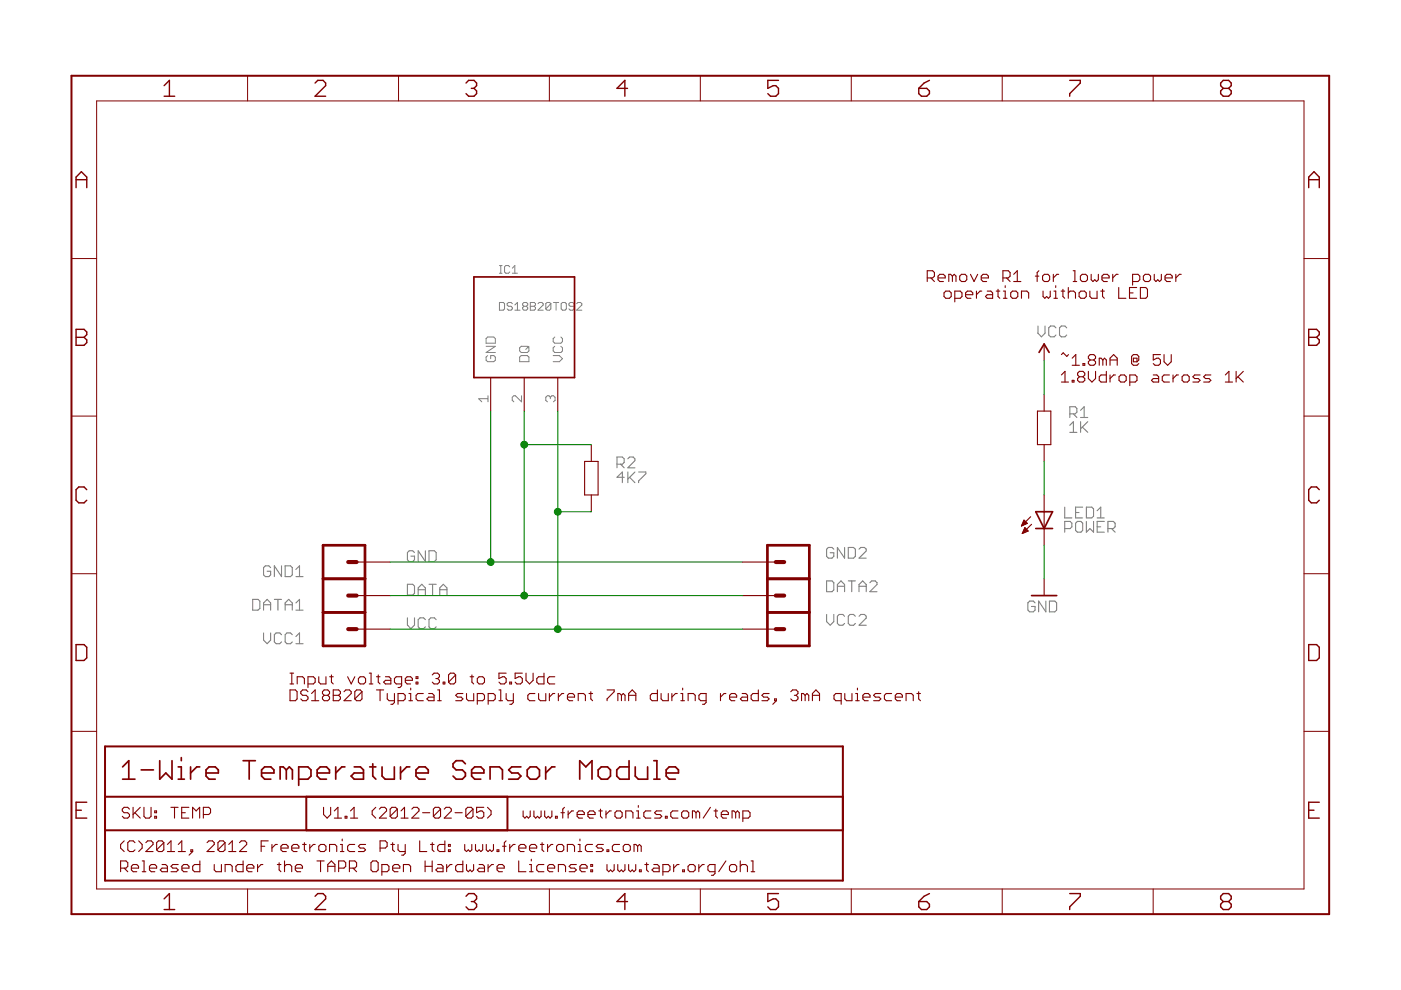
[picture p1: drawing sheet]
<svg xmlns="http://www.w3.org/2000/svg" width="297mm" height="210mm" viewBox="0 0 297 210" stroke-linecap="round" stroke-linejoin="round" font-family="sans-serif">
<g fill="#808080" stroke="#808080" stroke-width=".23">
<path d="M132 100.1v2.2z"/>
<path d="M130.8 101.2l1.2-1.1z"/>
<path d="M130.8 101.2h1.5z"/>
<path d="M133.1 100.1v2.2z"/>
<path d="M133.1 101.6l1.5-1.5z"/>
<path d="M133.5 101.2l1.1 1.1z"/>
<path d="M135.4 100.1h1.5z"/>
<path d="M136.9 100.1v.4z"/>
<path d="M135.4 102l1.5-1.5z"/>
<path d="M135.4 102v.3z"/>
<path d="M219.1 127.4l.4 .4z"/>
<path d="M218.3 127.4h.8z"/>
<path d="M218.3 127.4l-.4 .4z"/>
<path d="M217.9 127.8v1.5z"/>
<path d="M217.9 129.3l.4 .4z"/>
<path d="M218.3 129.7h.8z"/>
<path d="M219.1 129.7l.4-.4z"/>
<path d="M219.5 128.6v.7z"/>
<path d="M218.7 128.6h.8z"/>
<path d="M220.2 127.4v2.3z"/>
<path d="M220.2 127.4l1.5 2.3z"/>
<path d="M221.7 127.4v2.3z"/>
<path d="M222.5 127.4v2.3z"/>
<path d="M222.5 129.7h1.1z"/>
<path d="M223.6 129.7l.4-.4z"/>
<path d="M224 127.8v1.5z"/>
<path d="M223.6 127.4l.4 .4z"/>
<path d="M222.5 127.4h1.1z"/>
<path d="M226.8 90.2l.8-.8z"/>
<path d="M227.6 89.4v2.3z"/>
<path d="M226.8 91.7h1.5z"/>
<path d="M229.1 89.4v2.3z"/>
<path d="M229.1 90.9l1.5-1.5z"/>
<path d="M229.5 90.5l1.1 1.2z"/>
<path d="M225.7 110.6v2.2z"/>
<path d="M225.7 110.6h1.2z"/>
<path d="M226.9 110.6l.4 .3z"/>
<path d="M227.3 110.9v.8z"/>
<path d="M227.3 111.7l-.4 .4z"/>
<path d="M225.7 112.1h1.2z"/>
<path d="M228.4 110.6h.8z"/>
<path d="M228.4 110.6l-.4 .3z"/>
<path d="M228 110.9v1.6z"/>
<path d="M228 112.5l.4 .3z"/>
<path d="M228.4 112.8h.8z"/>
<path d="M229.5 112.5l-.3 .3z"/>
<path d="M229.5 110.9v1.6z"/>
<path d="M229.2 110.6l.3 .3z"/>
<path d="M230.3 110.6v2.2z"/>
<path d="M230.3 112.8l.8-.7z"/>
<path d="M231.1 112.1l.8 .7z"/>
<path d="M231.9 110.6v2.2z"/>
<path d="M232.6 110.6h1.5z"/>
<path d="M232.6 110.6v2.2z"/>
<path d="M232.6 112.8h1.5z"/>
<path d="M232.6 111.7h.8z"/>
<path d="M234.9 110.6v2.2z"/>
<path d="M234.9 110.6h1.1z"/>
<path d="M236 110.6l.4 .3z"/>
<path d="M236.4 110.9v.8z"/>
<path d="M236.4 111.7l-.4 .4z"/>
<path d="M234.9 112.1h1.1z"/>
<path d="M235.7 112.1l.7 .7z"/>
<path d="M220.1 69.1v1.6z"/>
<path d="M220.1 70.7l.7 .7z"/>
<path d="M220.8 71.4l.8-.7z"/>
<path d="M221.6 69.1v1.6z"/>
<path d="M223.5 69.1l.4 .4z"/>
<path d="M222.7 69.1h.8z"/>
<path d="M222.7 69.1l-.3 .4z"/>
<path d="M222.4 69.5v1.5z"/>
<path d="M222.4 71l.3 .4z"/>
<path d="M222.7 71.4h.8z"/>
<path d="M223.5 71.4l.4-.4z"/>
<path d="M225.8 69.1l.4 .4z"/>
<path d="M225 69.1h.8z"/>
<path d="M224.6 69.5l.4-.4z"/>
<path d="M224.6 69.5v1.5z"/>
<path d="M224.6 71l.4 .4z"/>
<path d="M225 71.4h.8z"/>
<path d="M225.8 71.4l.4-.4z"/>
<path d="M57 120l.4 .4z"/>
<path d="M56.3 120h.7z"/>
<path d="M56.3 120l-.4 .4z"/>
<path d="M55.9 120.4v1.5z"/>
<path d="M55.9 121.9l.4 .4z"/>
<path d="M56.3 122.3h.7z"/>
<path d="M57 122.3l.4-.4z"/>
<path d="M57.4 121.1v.8z"/>
<path d="M56.6 121.1h.8z"/>
<path d="M58.2 120v2.3z"/>
<path d="M58.2 120l1.5 2.3z"/>
<path d="M59.7 120v2.3z"/>
<path d="M60.5 120v2.3z"/>
<path d="M60.5 122.3h1.1z"/>
<path d="M61.6 122.3l.4-.4z"/>
<path d="M62 120.4v1.5z"/>
<path d="M61.6 120l.4 .4z"/>
<path d="M60.5 120h1.1z"/>
<path d="M62.7 120.7l.8-.7z"/>
<path d="M63.5 120v2.3z"/>
<path d="M62.7 122.3h1.6z"/>
<path d="M130.8 96.9v2.3z"/>
<path d="M130.8 96.9h1.2z"/>
<path d="M132 96.9l.3 .4z"/>
<path d="M132.3 97.3v.7z"/>
<path d="M132.3 98l-.3 .4z"/>
<path d="M130.8 98.4h1.2z"/>
<path d="M131.6 98.4l.7 .8z"/>
<path d="M133.1 99.2h1.5z"/>
<path d="M134.6 97.7l-1.5 1.5z"/>
<path d="M134.6 97.3v.4z"/>
<path d="M134.2 96.9l.4 .4z"/>
<path d="M133.5 96.9h.7z"/>
<path d="M133.5 96.9l-.4 .4z"/>
<path d="M55.9 134.2v1.5z"/>
<path d="M55.9 135.7l.7 .8z"/>
<path d="M57.4 135.7l-.8 .8z"/>
<path d="M57.4 134.2v1.5z"/>
<path d="M59.3 134.2l.4 .4z"/>
<path d="M58.5 134.2h.8z"/>
<path d="M58.5 134.2l-.3 .4z"/>
<path d="M58.2 134.6v1.5z"/>
<path d="M58.2 136.1l.3 .4z"/>
<path d="M58.5 136.5h.8z"/>
<path d="M59.7 136.1l-.4 .4z"/>
<path d="M61.6 134.2l.4 .4z"/>
<path d="M60.8 134.2h.8z"/>
<path d="M60.8 134.2l-.3 .4z"/>
<path d="M60.5 134.6v1.5z"/>
<path d="M60.5 136.1l.3 .4z"/>
<path d="M60.8 136.5h.8z"/>
<path d="M61.6 136.5l.4-.4z"/>
<path d="M63.5 134.2l-.8 .8z"/>
<path d="M63.5 134.2v2.3z"/>
<path d="M62.7 136.5h1.6z"/>
<path d="M53.6 127.1v2.3z"/>
<path d="M53.6 129.4h1.1z"/>
<path d="M54.7 129.4l.4-.4z"/>
<path d="M55.1 127.5v1.5z"/>
<path d="M54.7 127.1l.4 .4z"/>
<path d="M53.6 127.1h1.1z"/>
<path d="M55.9 127.8v1.6z"/>
<path d="M55.9 127.8l.7-.7z"/>
<path d="M56.6 127.1l.8 .7z"/>
<path d="M57.4 127.8v1.6z"/>
<path d="M55.9 128.2h1.5z"/>
<path d="M58.9 127.1v2.3z"/>
<path d="M58.2 127.1h1.5z"/>
<path d="M60.5 127.8v1.6z"/>
<path d="M60.5 127.8l.7-.7z"/>
<path d="M61.2 127.1l.8 .7z"/>
<path d="M62 127.8v1.6z"/>
<path d="M60.5 128.2h1.5z"/>
<path d="M62.7 127.8l.8-.7z"/>
<path d="M63.5 127.1v2.3z"/>
<path d="M62.7 129.4h1.6z"/>
<path d="M175.3 130.3v1.5z"/>
<path d="M175.3 131.8l.7 .8z"/>
<path d="M176 132.6l.8-.8z"/>
<path d="M176.8 130.3v1.5z"/>
<path d="M178.7 130.3l.4 .4z"/>
<path d="M177.9 130.3h.8z"/>
<path d="M177.5 130.7l.4-.4z"/>
<path d="M177.5 130.7v1.5z"/>
<path d="M177.5 132.2l.4 .4z"/>
<path d="M177.9 132.6h.8z"/>
<path d="M178.7 132.6l.4-.4z"/>
<path d="M181 130.3l.4 .4z"/>
<path d="M180.2 130.3h.8z"/>
<path d="M180.2 130.3l-.3 .4z"/>
<path d="M179.9 130.7v1.5z"/>
<path d="M179.9 132.2l.3 .4z"/>
<path d="M180.2 132.6h.8z"/>
<path d="M181 132.6l.4-.4z"/>
<path d="M182.1 132.6h1.6z"/>
<path d="M182.1 132.6l1.6-1.6z"/>
<path d="M183.7 130.7v.3z"/>
<path d="M183.3 130.3l.4 .4z"/>
<path d="M182.5 130.3h.8z"/>
<path d="M182.5 130.3l-.4 .4z"/>
<path d="M175.3 123.2v2.3z"/>
<path d="M175.3 125.5h1.1z"/>
<path d="M176.4 125.5l.4-.4z"/>
<path d="M176.8 123.5v1.6z"/>
<path d="M176.4 123.2l.4 .3z"/>
<path d="M175.3 123.2h1.1z"/>
<path d="M177.5 123.9v1.6z"/>
<path d="M177.5 123.9l.8-.7z"/>
<path d="M178.3 123.2l.8 .7z"/>
<path d="M179.1 123.9v1.6z"/>
<path d="M177.5 124.3h1.6z"/>
<path d="M180.6 123.2v2.3z"/>
<path d="M179.9 123.2h1.5z"/>
<path d="M182.1 123.9v1.6z"/>
<path d="M182.1 123.9l.8-.7z"/>
<path d="M182.9 123.2l.8 .7z"/>
<path d="M183.7 123.9v1.6z"/>
<path d="M182.1 124.3h1.6z"/>
<path d="M184.4 125.5h1.5z"/>
<path d="M184.4 125.5l1.5-1.6z"/>
<path d="M185.9 123.5v.4z"/>
<path d="M185.6 123.2l.3 .3z"/>
<path d="M184.8 123.2h.8z"/>
<path d="M184.8 123.2l-.4 .3z"/>
<path d="M176.4 116.1l.4 .3z"/>
<path d="M175.6 116.1h.8z"/>
<path d="M175.3 116.4l.3-.3z"/>
<path d="M175.3 116.4v1.6z"/>
<path d="M175.3 118l.3 .3z"/>
<path d="M175.6 118.3h.8z"/>
<path d="M176.4 118.3l.4-.3z"/>
<path d="M176.8 117.2v.8z"/>
<path d="M176 117.2h.8z"/>
<path d="M177.5 116.1v2.2z"/>
<path d="M177.5 116.1l1.6 2.2z"/>
<path d="M179.1 116.1v2.2z"/>
<path d="M179.9 116.1v2.2z"/>
<path d="M179.9 118.3h1.1z"/>
<path d="M181.4 118l-.4 .3z"/>
<path d="M181.4 116.4v1.6z"/>
<path d="M181 116.1l.4 .3z"/>
<path d="M179.9 116.1h1.1z"/>
<path d="M182.1 118.3h1.6z"/>
<path d="M182.1 118.3l1.6-1.5z"/>
<path d="M183.7 116.4v.4z"/>
<path d="M183.3 116.1l.4 .3z"/>
<path d="M182.5 116.1h.8z"/>
<path d="M182.1 116.4l.4-.3z"/>
<path d="M226.8 86.2v2.3z"/>
<path d="M226.8 86.2h1.2z"/>
<path d="M228 86.2l.3 .4z"/>
<path d="M228.3 86.6v.8z"/>
<path d="M228.3 87.4l-.3 .4z"/>
<path d="M226.8 87.8h1.2z"/>
<path d="M227.6 87.8l.7 .7z"/>
<path d="M229.1 87l.8-.8z"/>
<path d="M229.9 86.2v2.3z"/>
<path d="M229.1 88.5h1.5z"/>
<path d="M225.7 107.5v2.3z"/>
<path d="M225.7 109.8h1.6z"/>
<path d="M228 107.5h1.5z"/>
<path d="M228 107.5v2.3z"/>
<path d="M228 109.8h1.5z"/>
<path d="M228 108.7h.8z"/>
<path d="M230.3 107.5v2.3z"/>
<path d="M230.3 109.8h1.2z"/>
<path d="M231.5 109.8l.4-.4z"/>
<path d="M231.9 107.9v1.5z"/>
<path d="M231.5 107.5l.4 .4z"/>
<path d="M230.3 107.5h1.2z"/>
<path d="M232.6 108.3l.8-.8z"/>
<path d="M233.4 107.5v2.3z"/>
<path d="M232.6 109.8h1.5z"/>
<path d="M87.5 116.8l.4 .4z"/>
<path d="M86.8 116.8h.7z"/>
<path d="M86.8 116.8l-.4 .4z"/>
<path d="M86.4 117.2v1.5z"/>
<path d="M86.4 118.7l.4 .4z"/>
<path d="M86.8 119.1h.7z"/>
<path d="M87.5 119.1l.4-.4z"/>
<path d="M87.9 117.9v.8z"/>
<path d="M87.1 117.9h.8z"/>
<path d="M88.7 116.8v2.3z"/>
<path d="M88.7 116.8l1.5 2.3z"/>
<path d="M90.2 116.8v2.3z"/>
<path d="M91 116.8v2.3z"/>
<path d="M91 119.1h1.1z"/>
<path d="M92.1 119.1l.4-.4z"/>
<path d="M92.5 117.2v1.5z"/>
<path d="M92.1 116.8l.4 .4z"/>
<path d="M91 116.8h1.1z"/>
<path d="M86.4 123.9v2.3z"/>
<path d="M86.4 126.2h1.1z"/>
<path d="M87.5 126.2l.4-.4z"/>
<path d="M87.9 124.3v1.5z"/>
<path d="M87.5 123.9l.4 .4z"/>
<path d="M86.4 123.9h1.1z"/>
<path d="M88.7 124.6v1.6z"/>
<path d="M88.7 124.6l.7-.7z"/>
<path d="M89.4 123.9l.8 .7z"/>
<path d="M90.2 124.6v1.6z"/>
<path d="M88.7 125h1.5z"/>
<path d="M91.7 123.9v2.3z"/>
<path d="M91 123.9h1.5z"/>
<path d="M93.2 124.6v1.6z"/>
<path d="M93.2 124.6l.8-.7z"/>
<path d="M94 123.9l.8 .7z"/>
<path d="M94.8 124.6v1.6z"/>
<path d="M93.2 125h1.6z"/>
<path d="M86.4 131v1.5z"/>
<path d="M86.4 132.5l.7 .8z"/>
<path d="M87.1 133.3l.8-.8z"/>
<path d="M87.9 131v1.5z"/>
<path d="M89.8 131l.4 .4z"/>
<path d="M89 131h.8z"/>
<path d="M89 131l-.3 .4z"/>
<path d="M88.7 131.4v1.5z"/>
<path d="M88.7 132.9l.3 .4z"/>
<path d="M89 133.3h.8z"/>
<path d="M89.8 133.3l.4-.4z"/>
<path d="M92.1 131l.4 .4z"/>
<path d="M91.3 131h.8z"/>
<path d="M91.3 131l-.3 .4z"/>
<path d="M91 131.4v1.5z"/>
<path d="M91 132.9l.3 .4z"/>
<path d="M91.3 133.3h.8z"/>
<path d="M92.1 133.3l.4-.4z"/>
</g>
<g fill="#808080" stroke="#808080" stroke-width=".21">
<path d="M105.9 64.1v1.7z"/>
<path d="M105.9 65.8h.8z"/>
<path d="M106.7 65.8l.3-.3z"/>
<path d="M107 64.4v1.1z"/>
<path d="M106.7 64.1l.3 .3z"/>
<path d="M105.9 64.1h.8z"/>
<path d="M108.4 64.1l.2 .3z"/>
<path d="M107.8 64.1h.6z"/>
<path d="M107.5 64.4l.3-.3z"/>
<path d="M107.5 64.4v.3z"/>
<path d="M107.5 64.7l.3 .2z"/>
<path d="M107.8 64.9h.6z"/>
<path d="M108.4 64.9l.2 .3z"/>
<path d="M108.6 65.2v.3z"/>
<path d="M108.6 65.5l-.2 .3z"/>
<path d="M107.8 65.8h.6z"/>
<path d="M107.5 65.5l.3 .3z"/>
<path d="M109.2 64.7l.5-.6z"/>
<path d="M109.7 64.1v1.7z"/>
<path d="M109.2 65.8h1.1z"/>
<path d="M110.8 64.4l.3-.3z"/>
<path d="M111.1 64.1h.5z"/>
<path d="M111.6 64.1l.3 .3z"/>
<path d="M111.9 64.4v.3z"/>
<path d="M111.9 64.7l-.3 .2z"/>
<path d="M111.6 64.9l.3 .3z"/>
<path d="M111.9 65.2v.3z"/>
<path d="M111.9 65.5l-.3 .3z"/>
<path d="M111.1 65.8h.5z"/>
<path d="M110.8 65.5l.3 .3z"/>
<path d="M110.8 65.2v.3z"/>
<path d="M111.1 64.9l-.3 .3z"/>
<path d="M110.8 64.7l.3 .2z"/>
<path d="M110.8 64.4v.3z"/>
<path d="M111.1 64.9h.5z"/>
<path d="M112.4 64.1v1.7z"/>
<path d="M112.4 64.1h.9z"/>
<path d="M113.3 64.1l.2 .3z"/>
<path d="M113.5 64.4v.3z"/>
<path d="M113.5 64.7l-.2 .2z"/>
<path d="M113.3 64.9l.2 .3z"/>
<path d="M113.5 65.2v.3z"/>
<path d="M113.5 65.5l-.2 .3z"/>
<path d="M112.4 65.8h.9z"/>
<path d="M112.4 64.9h.9z"/>
<path d="M114.1 65.8h1.1z"/>
<path d="M114.1 65.8l1.1-1.1z"/>
<path d="M115.2 64.4v.3z"/>
<path d="M114.9 64.1l.3 .3z"/>
<path d="M114.3 64.1h.6z"/>
<path d="M114.1 64.4l.2-.3z"/>
<path d="M115.7 64.4v1.1z"/>
<path d="M115.7 64.4l.3-.3z"/>
<path d="M116 64.1h.5z"/>
<path d="M116.5 64.1l.3 .3z"/>
<path d="M116.8 64.4v1.1z"/>
<path d="M116.8 65.5l-.3 .3z"/>
<path d="M116 65.8h.5z"/>
<path d="M115.7 65.5l.3 .3z"/>
<path d="M116.8 64.4l-1.1 1.1z"/>
<path d="M117.9 64.1v1.7z"/>
<path d="M117.3 64.1h1.1z"/>
<path d="M119.3 64.1h.5z"/>
<path d="M119 64.4l.3-.3z"/>
<path d="M119 64.4v1.1z"/>
<path d="M119 65.5l.3 .3z"/>
<path d="M119.3 65.8h.5z"/>
<path d="M119.8 65.8l.3-.3z"/>
<path d="M120.1 64.4v1.1z"/>
<path d="M119.8 64.1l.3 .3z"/>
<path d="M120.6 65.5l.3 .3z"/>
<path d="M120.9 65.8h.5z"/>
<path d="M121.7 65.5l-.3 .3z"/>
<path d="M121.7 64.4v1.1z"/>
<path d="M121.4 64.1l.3 .3z"/>
<path d="M120.9 64.1h.5z"/>
<path d="M120.6 64.4l.3-.3z"/>
<path d="M120.6 64.4v.3z"/>
<path d="M120.6 64.7l.3 .2z"/>
<path d="M120.9 64.9h.8z"/>
<path d="M122.3 65.8h1.1z"/>
<path d="M122.3 65.8l1.1-1.1z"/>
<path d="M123.4 64.4v.3z"/>
<path d="M123.1 64.1l.3 .3z"/>
<path d="M122.5 64.1h.6z"/>
<path d="M122.3 64.4l.2-.3z"/>
<path d="M103.1 75.7l.3-.3z"/>
<path d="M103.1 75.7v.7z"/>
<path d="M103.1 76.4l.3 .3z"/>
<path d="M103.4 76.7h1.3z"/>
<path d="M104.7 76.7l.3-.3z"/>
<path d="M105 75.7v.7z"/>
<path d="M104.7 75.4l.3 .3z"/>
<path d="M104 75.4h.7z"/>
<path d="M104 75.4v.7z"/>
<path d="M103.1 74.7h1.9z"/>
<path d="M103.1 74.7l1.9-1.3z"/>
<path d="M103.1 73.4h1.9z"/>
<path d="M103.1 72.8h1.9z"/>
<path d="M105 71.8v1z"/>
<path d="M104.7 71.5l.3 .3z"/>
<path d="M103.4 71.5h1.3z"/>
<path d="M103.4 71.5l-.3 .3z"/>
<path d="M103.1 71.8v1z"/>
<path d="M101.5 84.5l.6 .7z"/>
<path d="M101.5 84.5h2z"/>
<path d="M103.5 83.9v1.3z"/>
<path d="M110.2 76.7h1.9z"/>
<path d="M112.1 75.7v1z"/>
<path d="M111.8 75.4l.3 .3z"/>
<path d="M110.5 75.4h1.3z"/>
<path d="M110.2 75.7l.3-.3z"/>
<path d="M110.2 75.7v1z"/>
<path d="M110.5 74.7h1.3z"/>
<path d="M110.2 74.4l.3 .3z"/>
<path d="M110.2 73.7v.7z"/>
<path d="M110.2 73.7l.3-.3z"/>
<path d="M110.5 73.4h1.3z"/>
<path d="M111.8 73.4l.3 .3z"/>
<path d="M112.1 73.7v.7z"/>
<path d="M112.1 74.4l-.3 .3z"/>
<path d="M111.5 74.1l.6-.7z"/>
<path d="M110.6 83.9v1.3z"/>
<path d="M109.3 83.9l1.3 1.3z"/>
<path d="M108.9 83.9h.4z"/>
<path d="M108.6 84.2l.3-.3z"/>
<path d="M108.6 84.2v.7z"/>
<path d="M108.6 84.9l.3 .3z"/>
<path d="M117.3 76.7h1.3z"/>
<path d="M118.6 76.7l.7-.6z"/>
<path d="M118.6 75.4l.7 .7z"/>
<path d="M117.3 75.4h1.3z"/>
<path d="M117.3 73.7l.3-.3z"/>
<path d="M117.3 73.7v.7z"/>
<path d="M117.3 74.4l.3 .3z"/>
<path d="M117.6 74.7h1.3z"/>
<path d="M118.9 74.7l.4-.3z"/>
<path d="M119.3 73.7v.7z"/>
<path d="M118.9 73.4l.4 .3z"/>
<path d="M117.6 71.5l-.3 .3z"/>
<path d="M117.3 71.8v.6z"/>
<path d="M117.3 72.4l.3 .4z"/>
<path d="M117.6 72.8h1.3z"/>
<path d="M118.9 72.8l.4-.4z"/>
<path d="M119.3 71.8v.6z"/>
<path d="M118.9 71.5l.4 .3z"/>
<path d="M115.7 84.9l.4 .3z"/>
<path d="M115.7 84.2v.7z"/>
<path d="M115.7 84.2l.4-.3z"/>
<path d="M116.1 83.9h.3z"/>
<path d="M116.4 83.9l.3 .3z"/>
<path d="M116.7 84.2v.3z"/>
<path d="M116.7 84.2l.3-.3z"/>
<path d="M117 83.9h.3z"/>
<path d="M117.3 83.9l.4 .3z"/>
<path d="M117.7 84.2v.7z"/>
<path d="M117.3 85.2l.4-.3z"/>
<path d="M105.9 57.9h.5z"/>
<path d="M106.2 56.3v1.6z"/>
<path d="M105.9 56.3h.5z"/>
<path d="M107.8 56.3l.3 .3z"/>
<path d="M107.2 56.3h.6z"/>
<path d="M107.2 56.3l-.2 .3z"/>
<path d="M107 56.6v1.1z"/>
<path d="M107 57.7l.2 .2z"/>
<path d="M107.2 57.9h.6z"/>
<path d="M107.8 57.9l.3-.2z"/>
<path d="M109.2 56.3l-.6 .6z"/>
<path d="M109.2 56.3v1.6z"/>
<path d="M108.6 57.9h1.1z"/>
</g>
<g fill="#800000" stroke="#800000" stroke-width=".42">
<path d="M15.2 16.1v177.7z"/>
<path d="M15.2 193.8h266.6z"/>
<path d="M281.8 16.1v177.7z"/>
<path d="M15.2 16.1h266.6z"/>
<path d="M22.3 158.3v17.7z"/>
<path d="M22.3 176h156.4z"/>
<path d="M178.7 158.3v17.7z"/>
<path d="M22.3 158.3h156.4z"/>
<path d="M64.9 168.9v7.1z"/>
<path d="M64.9 176h42.7z"/>
<path d="M107.6 168.9v7.1z"/>
<path d="M64.9 168.9h42.7z"/>
<path d="M22.3 168.9v17.8z"/>
<path d="M22.3 186.7h156.4z"/>
<path d="M178.7 168.9v17.8z"/>
<path d="M22.3 168.9h156.4z"/>
</g>
<g fill="#800000" stroke="#800000" stroke-width=".21">
<path d="M20.5 21.4v167.1z"/>
<path d="M15.2 54.8h5.3z"/>
<path d="M15.2 88.2h5.3z"/>
<path d="M15.2 121.6h5.3z"/>
<path d="M15.2 155.1h5.3z"/>
<path d="M20.5 188.5h256z"/>
<path d="M52.5 188.5v5.3z"/>
<path d="M84.5 188.5v5.3z"/>
<path d="M116.5 188.5v5.3z"/>
<path d="M148.5 188.5v5.3z"/>
<path d="M180.5 188.5v5.3z"/>
<path d="M212.5 188.5v5.3z"/>
<path d="M244.5 188.5v5.3z"/>
<path d="M276.5 21.4v167.1z"/>
<path d="M276.5 54.8h5.3z"/>
<path d="M276.5 88.2h5.3z"/>
<path d="M276.5 121.6h5.3z"/>
<path d="M276.5 155.1h5.3z"/>
<path d="M20.5 21.4h256z"/>
<path d="M52.5 16.1v5.3z"/>
<path d="M84.5 16.1v5.3z"/>
<path d="M116.5 16.1v5.3z"/>
<path d="M148.5 16.1v5.3z"/>
<path d="M180.5 16.1v5.3z"/>
<path d="M212.5 16.1v5.3z"/>
<path d="M244.5 16.1v5.3z"/>
</g>
<g fill="#800000" stroke="#800000" stroke-width=".3">
<path d="M16.1 37.5v2.3z"/>
<path d="M17.3 36.4l-1.2 1.1z"/>
<path d="M17.3 36.4l1.1 1.1z"/>
<path d="M18.4 37.5v2.3z"/>
<path d="M16.1 38.1h2.3z"/>
<path d="M16.1 69.8v3.4z"/>
<path d="M16.1 69.8h1.7z"/>
<path d="M17.8 69.8l.6 .6z"/>
<path d="M18.4 70.4v.5z"/>
<path d="M17.8 71.5l.6-.6z"/>
<path d="M17.8 71.5l.6 .6z"/>
<path d="M18.4 72.1v.5z"/>
<path d="M17.8 73.2l.6-.6z"/>
<path d="M16.1 73.2h1.7z"/>
<path d="M16.1 71.5h1.7z"/>
<path d="M17.8 103.2l.6 .6z"/>
<path d="M16.7 103.2h1.1z"/>
<path d="M16.7 103.2l-.6 .6z"/>
<path d="M16.1 103.8v2.3z"/>
<path d="M16.1 106.1l.6 .5z"/>
<path d="M16.7 106.6h1.1z"/>
<path d="M17.8 106.6l.6-.5z"/>
<path d="M16.1 136.7v3.3z"/>
<path d="M16.1 140h1.7z"/>
<path d="M17.8 140l.6-.5z"/>
<path d="M18.4 137.2v2.3z"/>
<path d="M17.8 136.7l.6 .5z"/>
<path d="M16.1 136.7h1.7z"/>
<path d="M16.1 170.1h2.3z"/>
<path d="M16.1 170.1v3.4z"/>
<path d="M16.1 173.5h2.3z"/>
<path d="M16.1 171.8h1.2z"/>
<path d="M34.8 190.6l1.1-1.1z"/>
<path d="M35.9 189.5v3.3z"/>
<path d="M34.8 192.8h2.2z"/>
<path d="M66.8 192.8h2.2z"/>
<path d="M69 190.6l-2.2 2.2z"/>
<path d="M69 190v.6z"/>
<path d="M68.5 189.5l.5 .5z"/>
<path d="M67.4 189.5h1.1z"/>
<path d="M67.4 189.5l-.6 .5z"/>
<path d="M99.4 189.5l-.6 .5z"/>
<path d="M99.4 189.5h1.1z"/>
<path d="M100.5 189.5l.5 .5z"/>
<path d="M101 190v.6z"/>
<path d="M101 190.6l-.5 .6z"/>
<path d="M99.9 191.2h.6z"/>
<path d="M100.5 191.2l.5 .5z"/>
<path d="M101 191.7v.6z"/>
<path d="M101 192.3l-.5 .5z"/>
<path d="M99.4 192.8h1.1z"/>
<path d="M98.8 192.3l.6 .5z"/>
<path d="M132.5 189.5v3.3z"/>
<path d="M132.5 189.5l-1.7 1.7z"/>
<path d="M130.8 191.2h2.3z"/>
<path d="M162.8 189.5h2.3z"/>
<path d="M162.8 189.5v1.7z"/>
<path d="M162.8 191.2l1.1-.6z"/>
<path d="M163.9 190.6h.6z"/>
<path d="M164.5 190.6l.6 .6z"/>
<path d="M165.1 191.2v1.1z"/>
<path d="M165.1 192.3l-.6 .5z"/>
<path d="M163.4 192.8h1.1z"/>
<path d="M162.8 192.3l.6 .5z"/>
<path d="M195.9 190l1.2-.5z"/>
<path d="M195.9 190l-1.1 1.2z"/>
<path d="M194.8 191.2v1.1z"/>
<path d="M194.8 192.3l.6 .5z"/>
<path d="M195.4 192.8h1.1z"/>
<path d="M196.5 192.8l.6-.5z"/>
<path d="M197.1 191.7v.6z"/>
<path d="M196.5 191.2l.6 .5z"/>
<path d="M194.8 191.2h1.7z"/>
<path d="M226.8 189.5h2.2z"/>
<path d="M229 189.5v.5z"/>
<path d="M229 190l-2.2 2.3z"/>
<path d="M226.8 192.3v.5z"/>
<path d="M259.4 189.5l-.6 .5z"/>
<path d="M259.4 189.5h1.1z"/>
<path d="M260.5 189.5l.5 .5z"/>
<path d="M261 190v.6z"/>
<path d="M261 190.6l-.5 .6z"/>
<path d="M260.5 191.2l.5 .5z"/>
<path d="M261 191.7v.6z"/>
<path d="M261 192.3l-.5 .5z"/>
<path d="M259.4 192.8h1.1z"/>
<path d="M258.8 192.3l.6 .5z"/>
<path d="M258.8 191.7v.6z"/>
<path d="M259.4 191.2l-.6 .5z"/>
<path d="M258.8 190.6l.6 .6z"/>
<path d="M258.8 190v.6z"/>
<path d="M259.4 191.2h1.1z"/>
<path d="M277.5 37.5v2.3z"/>
<path d="M278.6 36.4l-1.1 1.1z"/>
<path d="M278.6 36.4l1.1 1.1z"/>
<path d="M279.7 37.5v2.3z"/>
<path d="M277.5 38.1h2.2z"/>
<path d="M277.5 69.8v3.4z"/>
<path d="M277.5 69.8h1.6z"/>
<path d="M279.1 69.8l.6 .6z"/>
<path d="M279.7 70.4v.5z"/>
<path d="M279.7 70.9l-.6 .6z"/>
<path d="M279.1 71.5l.6 .6z"/>
<path d="M279.7 72.1v.5z"/>
<path d="M279.7 72.6l-.6 .6z"/>
<path d="M277.5 73.2h1.6z"/>
<path d="M277.5 71.5h1.6z"/>
<path d="M279.1 103.2l.6 .6z"/>
<path d="M278 103.2h1.1z"/>
<path d="M278 103.2l-.5 .6z"/>
<path d="M277.5 103.8v2.3z"/>
<path d="M277.5 106.1l.5 .5z"/>
<path d="M278 106.6h1.1z"/>
<path d="M279.1 106.6l.6-.5z"/>
<path d="M277.5 136.7v3.3z"/>
<path d="M277.5 140h1.6z"/>
<path d="M279.1 140l.6-.5z"/>
<path d="M279.7 137.2v2.3z"/>
<path d="M279.1 136.7l.6 .5z"/>
<path d="M277.5 136.7h1.6z"/>
<path d="M277.5 170.1h2.2z"/>
<path d="M277.5 170.1v3.4z"/>
<path d="M277.5 173.5h2.2z"/>
<path d="M277.5 171.8h1.1z"/>
<path d="M34.8 18.2l1.1-1.2z"/>
<path d="M35.9 17v3.4z"/>
<path d="M34.8 20.4h2.2z"/>
<path d="M66.8 20.4h2.2z"/>
<path d="M66.8 20.4l2.2-2.2z"/>
<path d="M69 17.6v.6z"/>
<path d="M68.5 17l.5 .6z"/>
<path d="M67.4 17h1.1z"/>
<path d="M66.8 17.6l.6-.6z"/>
<path d="M99.4 17l-.6 .6z"/>
<path d="M99.4 17h1.1z"/>
<path d="M100.5 17l.5 .6z"/>
<path d="M101 17.6v.6z"/>
<path d="M101 18.2l-.5 .5z"/>
<path d="M99.9 18.7h.6z"/>
<path d="M100.5 18.7l.5 .6z"/>
<path d="M101 19.3v.6z"/>
<path d="M101 19.9l-.5 .5z"/>
<path d="M99.4 20.4h1.1z"/>
<path d="M98.8 19.9l.6 .5z"/>
<path d="M132.5 17v3.4z"/>
<path d="M132.5 17l-1.7 1.7z"/>
<path d="M130.8 18.7h2.3z"/>
<path d="M162.8 17h2.3z"/>
<path d="M162.8 17v1.7z"/>
<path d="M162.8 18.7l1.1-.5z"/>
<path d="M163.9 18.2h.6z"/>
<path d="M164.5 18.2l.6 .5z"/>
<path d="M165.1 18.7v1.2z"/>
<path d="M164.5 20.4l.6-.5z"/>
<path d="M163.4 20.4h1.1z"/>
<path d="M162.8 19.9l.6 .5z"/>
<path d="M195.9 17.6l1.2-.6z"/>
<path d="M194.8 18.7l1.1-1.1z"/>
<path d="M194.8 18.7v1.2z"/>
<path d="M194.8 19.9l.6 .5z"/>
<path d="M195.4 20.4h1.1z"/>
<path d="M196.5 20.4l.6-.5z"/>
<path d="M197.1 19.3v.6z"/>
<path d="M196.5 18.7l.6 .6z"/>
<path d="M194.8 18.7h1.7z"/>
<path d="M226.8 17h2.2z"/>
<path d="M229 17v.6z"/>
<path d="M229 17.6l-2.2 2.3z"/>
<path d="M226.8 19.9v.5z"/>
<path d="M259.4 17l-.6 .6z"/>
<path d="M259.4 17h1.1z"/>
<path d="M260.5 17l.5 .6z"/>
<path d="M261 17.6v.6z"/>
<path d="M261 18.2l-.5 .5z"/>
<path d="M260.5 18.7l.5 .6z"/>
<path d="M261 19.3v.6z"/>
<path d="M261 19.9l-.5 .5z"/>
<path d="M259.4 20.4h1.1z"/>
<path d="M258.8 19.9l.6 .5z"/>
<path d="M258.8 19.3v.6z"/>
<path d="M258.8 19.3l.6-.6z"/>
<path d="M258.8 18.2l.6 .5z"/>
<path d="M258.8 17.6v.6z"/>
<path d="M259.4 18.7h1.1z"/>
</g>
<g fill="#800000" stroke="#800000" stroke-width=".36">
<path d="M26 162.6l1.3-1.3z"/>
<path d="M27.3 161.3v3.9z"/>
<path d="M26 165.2h2.6z"/>
<path d="M29.9 163.2h2.6z"/>
<path d="M33.9 161.3v3.9z"/>
<path d="M35.2 163.9l-1.3 1.3z"/>
<path d="M35.2 163.9l1.3 1.3z"/>
<path d="M36.5 161.3v3.9z"/>
<path d="M37.8 162.6h.6z"/>
<path d="M38.4 162.6v2.6z"/>
<path d="M37.8 165.2h1.3z"/>
<path d="M38.4 160.6v.7z"/>
<path d="M40.4 162.6v2.6z"/>
<path d="M40.4 163.9l1.3-1.3z"/>
<path d="M41.7 162.6h.7z"/>
<path d="M44.3 165.2h1.3z"/>
<path d="M43.7 164.5l.6 .7z"/>
<path d="M43.7 163.2v1.3z"/>
<path d="M44.3 162.6l-.6 .6z"/>
<path d="M44.3 162.6h1.3z"/>
<path d="M45.6 162.6l.7 .6z"/>
<path d="M46.3 163.2v.7z"/>
<path d="M43.7 163.9h2.6z"/>
<path d="M52.8 161.3v3.9z"/>
<path d="M51.5 161.3h2.6z"/>
<path d="M56.1 165.2h1.3z"/>
<path d="M55.5 164.5l.6 .7z"/>
<path d="M55.5 163.2v1.3z"/>
<path d="M55.5 163.2l.6-.6z"/>
<path d="M56.1 162.6h1.3z"/>
<path d="M57.4 162.6l.7 .6z"/>
<path d="M58.1 163.2v.7z"/>
<path d="M55.5 163.9h2.6z"/>
<path d="M59.4 162.6v2.6z"/>
<path d="M59.4 162.6h.6z"/>
<path d="M60 162.6l.7 .6z"/>
<path d="M60.7 163.2v2z"/>
<path d="M60.7 163.2l.6-.6z"/>
<path d="M61.3 162.6l.7 .6z"/>
<path d="M62 163.2v2z"/>
<path d="M63.3 162.6v3.9z"/>
<path d="M63.3 162.6h2z"/>
<path d="M65.3 162.6l.6 .6z"/>
<path d="M65.9 163.2v1.3z"/>
<path d="M65.9 164.5l-.6 .7z"/>
<path d="M63.3 165.2h2z"/>
<path d="M67.9 165.2h1.3z"/>
<path d="M67.2 164.5l.7 .7z"/>
<path d="M67.2 163.2v1.3z"/>
<path d="M67.2 163.2l.7-.6z"/>
<path d="M67.9 162.6h1.3z"/>
<path d="M69.2 162.6l.6 .6z"/>
<path d="M69.8 163.2v.7z"/>
<path d="M67.2 163.9h2.6z"/>
<path d="M71.2 162.6v2.6z"/>
<path d="M72.5 162.6l-1.3 1.3z"/>
<path d="M72.5 162.6h.6z"/>
<path d="M75.1 162.6h1.3z"/>
<path d="M76.4 162.6l.7 .6z"/>
<path d="M77.1 163.2v2z"/>
<path d="M75.1 165.2h2z"/>
<path d="M74.4 164.5l.7 .7z"/>
<path d="M74.4 164.5l.7-.6z"/>
<path d="M75.1 163.9h2z"/>
<path d="M79 161.9v2.6z"/>
<path d="M79 164.5l.7 .7z"/>
<path d="M78.4 162.6h1.3z"/>
<path d="M81 162.6v1.9z"/>
<path d="M81 164.5l.7 .7z"/>
<path d="M81.7 165.2h1.9z"/>
<path d="M83.6 162.6v2.6z"/>
<path d="M84.9 162.6v2.6z"/>
<path d="M84.9 163.9l1.3-1.3z"/>
<path d="M86.2 162.6h.7z"/>
<path d="M88.9 165.2h1.2z"/>
<path d="M88.2 164.5l.7 .7z"/>
<path d="M88.2 163.2v1.3z"/>
<path d="M88.2 163.2l.7-.6z"/>
<path d="M88.9 162.6h1.2z"/>
<path d="M90.1 162.6l.7 .6z"/>
<path d="M90.8 163.2v.7z"/>
<path d="M88.2 163.9h2.6z"/>
<path d="M98 161.3l.7 .6z"/>
<path d="M96.7 161.3h1.3z"/>
<path d="M96.7 161.3l-.6 .6z"/>
<path d="M96.1 161.9v.7z"/>
<path d="M96.1 162.6l.6 .6z"/>
<path d="M96.7 163.2h1.3z"/>
<path d="M98 163.2l.7 .7z"/>
<path d="M98.7 163.9v.6z"/>
<path d="M98.7 164.5l-.7 .7z"/>
<path d="M96.7 165.2h1.3z"/>
<path d="M96.1 164.5l.6 .7z"/>
<path d="M100.6 165.2h1.3z"/>
<path d="M100 164.5l.6 .7z"/>
<path d="M100 163.2v1.3z"/>
<path d="M100 163.2l.6-.6z"/>
<path d="M100.6 162.6h1.3z"/>
<path d="M101.9 162.6l.7 .6z"/>
<path d="M102.6 163.2v.7z"/>
<path d="M100 163.9h2.6z"/>
<path d="M103.9 162.6v2.6z"/>
<path d="M103.9 162.6h2z"/>
<path d="M105.9 162.6l.6 .6z"/>
<path d="M106.5 163.2v2z"/>
<path d="M107.8 165.2h2z"/>
<path d="M110.4 164.5l-.6 .7z"/>
<path d="M109.8 163.9l.6 .6z"/>
<path d="M108.5 163.9h1.3z"/>
<path d="M107.8 163.2l.7 .7z"/>
<path d="M107.8 163.2l.7-.6z"/>
<path d="M108.5 162.6h1.9z"/>
<path d="M112.4 165.2h1.3z"/>
<path d="M113.7 165.2l.7-.7z"/>
<path d="M114.4 163.2v1.3z"/>
<path d="M113.7 162.6l.7 .6z"/>
<path d="M112.4 162.6h1.3z"/>
<path d="M112.4 162.6l-.6 .6z"/>
<path d="M111.8 163.2v1.3z"/>
<path d="M111.8 164.5l.6 .7z"/>
<path d="M115.7 162.6v2.6z"/>
<path d="M115.7 163.9l1.3-1.3z"/>
<path d="M117 162.6h.7z"/>
<path d="M122.9 161.3v3.9z"/>
<path d="M122.9 161.3l1.3 1.3z"/>
<path d="M124.2 162.6l1.3-1.3z"/>
<path d="M125.5 161.3v3.9z"/>
<path d="M127.5 165.2h1.3z"/>
<path d="M129.4 164.5l-.6 .7z"/>
<path d="M129.4 163.2v1.3z"/>
<path d="M128.8 162.6l.6 .6z"/>
<path d="M127.5 162.6h1.3z"/>
<path d="M126.8 163.2l.7-.6z"/>
<path d="M126.8 163.2v1.3z"/>
<path d="M126.8 164.5l.7 .7z"/>
<path d="M133.4 161.3v3.9z"/>
<path d="M131.4 165.2h2z"/>
<path d="M130.8 164.5l.6 .7z"/>
<path d="M130.8 163.2v1.3z"/>
<path d="M130.8 163.2l.6-.6z"/>
<path d="M131.4 162.6h2z"/>
<path d="M134.7 162.6v1.9z"/>
<path d="M134.7 164.5l.6 .7z"/>
<path d="M135.3 165.2h2z"/>
<path d="M137.3 162.6v2.6z"/>
<path d="M138.6 161.3h.7z"/>
<path d="M139.3 161.3v3.9z"/>
<path d="M138.6 165.2h1.3z"/>
<path d="M141.9 165.2h1.3z"/>
<path d="M141.2 164.5l.7 .7z"/>
<path d="M141.2 163.2v1.3z"/>
<path d="M141.2 163.2l.7-.6z"/>
<path d="M141.9 162.6h1.3z"/>
<path d="M143.2 162.6l.6 .6z"/>
<path d="M143.8 163.2v.7z"/>
<path d="M141.2 163.9h2.6z"/>
<path d="M218.7 126.3h5.3z"/>
<path d="M100.5 58.7v21.4z"/>
<path d="M100.5 80.1h21.3z"/>
<path d="M121.8 58.7v21.4z"/>
<path d="M100.5 58.7h21.3z"/>
<path d="M223.2 108.5l-1.8 3.6z"/>
<path d="M219.6 108.5l1.8 3.6z"/>
<path d="M221.4 112.1h1.8z"/>
<path d="M219.6 112.1h1.8z"/>
<path d="M221.4 108.5h1.8z"/>
<path d="M219.6 108.5h1.8z"/>
<path d="M221.4 72.9l1 1.8z"/>
<path d="M221.4 72.9l-1.1 1.8z"/>
</g>
<g fill="#800000" stroke="#800000" stroke-width=".23">
<path d="M68.6 171.2v1.5z"/>
<path d="M68.6 172.7l.8 .8z"/>
<path d="M70.1 172.7l-.7 .8z"/>
<path d="M70.1 171.2v1.5z"/>
<path d="M71.6 171.2l-.7 .7z"/>
<path d="M71.6 171.2v2.3z"/>
<path d="M70.9 173.5h1.5z"/>
<path d="M73.2 173.1v.4z"/>
<path d="M73.2 173.1h.4z"/>
<path d="M73.6 173.1v.4z"/>
<path d="M73.2 173.5h.4z"/>
<path d="M74.3 171.9l.8-.7z"/>
<path d="M75.1 171.2v2.3z"/>
<path d="M74.3 173.5h1.5z"/>
<path d="M78.9 172.7l.8 .8z"/>
<path d="M78.9 171.9v.8z"/>
<path d="M79.7 171.2l-.8 .7z"/>
<path d="M80.4 173.5h1.6z"/>
<path d="M80.4 173.5l1.6-1.6z"/>
<path d="M82 171.6v.3z"/>
<path d="M81.6 171.2l.4 .4z"/>
<path d="M80.8 171.2h.8z"/>
<path d="M80.8 171.2l-.4 .4z"/>
<path d="M82.7 171.6v1.5z"/>
<path d="M82.7 171.6l.4-.4z"/>
<path d="M83.1 171.2h.8z"/>
<path d="M83.9 171.2l.3 .4z"/>
<path d="M84.2 171.6v1.5z"/>
<path d="M84.2 173.1l-.3 .4z"/>
<path d="M83.1 173.5h.8z"/>
<path d="M82.7 173.1l.4 .4z"/>
<path d="M82.7 173.1l1.5-1.5z"/>
<path d="M85.8 171.2l-.8 .7z"/>
<path d="M85.8 171.2v2.3z"/>
<path d="M85 173.5h1.5z"/>
<path d="M87.3 173.5h1.5z"/>
<path d="M87.3 173.5l1.5-1.6z"/>
<path d="M88.8 171.6v.3z"/>
<path d="M88.5 171.2l.3 .4z"/>
<path d="M87.7 171.2h.8z"/>
<path d="M87.7 171.2l-.4 .4z"/>
<path d="M89.6 172.3h1.5z"/>
<path d="M91.9 171.6v1.5z"/>
<path d="M91.9 171.6l.4-.4z"/>
<path d="M92.3 171.2h.7z"/>
<path d="M93 171.2l.4 .4z"/>
<path d="M93.4 171.6v1.5z"/>
<path d="M93.4 173.1l-.4 .4z"/>
<path d="M92.3 173.5h.7z"/>
<path d="M91.9 173.1l.4 .4z"/>
<path d="M91.9 173.1l1.5-1.5z"/>
<path d="M94.2 173.5h1.5z"/>
<path d="M95.7 171.9l-1.5 1.6z"/>
<path d="M95.7 171.6v.3z"/>
<path d="M95.3 171.2l.4 .4z"/>
<path d="M94.6 171.2h.7z"/>
<path d="M94.6 171.2l-.4 .4z"/>
<path d="M96.5 172.3h1.5z"/>
<path d="M98.8 171.6v1.5z"/>
<path d="M98.8 171.6l.3-.4z"/>
<path d="M99.1 171.2h.8z"/>
<path d="M99.9 171.2l.4 .4z"/>
<path d="M100.3 171.6v1.5z"/>
<path d="M100.3 173.1l-.4 .4z"/>
<path d="M99.1 173.5h.8z"/>
<path d="M98.8 173.1l.3 .4z"/>
<path d="M98.8 173.1l1.5-1.5z"/>
<path d="M101 171.2h1.6z"/>
<path d="M101 171.2v1.1z"/>
<path d="M101 172.3l.8-.4z"/>
<path d="M101.8 171.9h.4z"/>
<path d="M102.2 171.9l.4 .4z"/>
<path d="M102.6 172.3v.8z"/>
<path d="M102.6 173.1l-.4 .4z"/>
<path d="M101.4 173.5h.8z"/>
<path d="M101 173.1l.4 .4z"/>
<path d="M103.4 173.5l.7-.8z"/>
<path d="M104.1 171.9v.8z"/>
<path d="M103.4 171.2l.7 .7z"/>
<path d="M27.1 171.2l.4 .4z"/>
<path d="M26.3 171.2h.8z"/>
<path d="M26.3 171.2l-.4 .4z"/>
<path d="M25.9 171.6v.3z"/>
<path d="M25.9 171.9l.4 .4z"/>
<path d="M26.3 172.3h.8z"/>
<path d="M27.1 172.3l.4 .4z"/>
<path d="M27.5 172.7v.4z"/>
<path d="M27.5 173.1l-.4 .4z"/>
<path d="M26.3 173.5h.8z"/>
<path d="M25.9 173.1l.4 .4z"/>
<path d="M28.2 171.2v2.3z"/>
<path d="M29.7 171.2l-1.5 1.5z"/>
<path d="M28.6 172.3l1.1 1.2z"/>
<path d="M30.5 171.2v1.9z"/>
<path d="M30.5 173.1l.4 .4z"/>
<path d="M30.9 173.5h.7z"/>
<path d="M31.6 173.5l.4-.4z"/>
<path d="M32 171.2v1.9z"/>
<path d="M32.8 171.9h.4z"/>
<path d="M33.2 171.9v.4z"/>
<path d="M32.8 172.3h.4z"/>
<path d="M32.8 171.9v.4z"/>
<path d="M32.8 173.1h.4z"/>
<path d="M33.2 173.1v.4z"/>
<path d="M32.8 173.5h.4z"/>
<path d="M32.8 173.1v.4z"/>
<path d="M37 171.2v2.3z"/>
<path d="M36.2 171.2h1.6z"/>
<path d="M38.5 171.2h1.5z"/>
<path d="M38.5 171.2v2.3z"/>
<path d="M38.5 173.5h1.5z"/>
<path d="M38.5 172.3h.8z"/>
<path d="M40.8 171.2v2.3z"/>
<path d="M40.8 171.2l.8 .7z"/>
<path d="M42.3 171.2l-.7 .7z"/>
<path d="M42.3 171.2v2.3z"/>
<path d="M43.1 171.2v2.3z"/>
<path d="M43.1 171.2h1.2z"/>
<path d="M44.3 171.2l.3 .4z"/>
<path d="M44.6 171.6v.7z"/>
<path d="M44.6 172.3l-.3 .4z"/>
<path d="M43.1 172.7h1.2z"/>
<path d="M25.6 179.8l.7 .7z"/>
<path d="M25.6 179v.8z"/>
<path d="M25.6 179l.7-.7z"/>
<path d="M28.2 178.3l.4 .4z"/>
<path d="M27.5 178.3h.7z"/>
<path d="M27.5 178.3l-.4 .4z"/>
<path d="M27.1 178.7v1.5z"/>
<path d="M27.1 180.2l.4 .3z"/>
<path d="M27.5 180.5h.7z"/>
<path d="M28.2 180.5l.4-.3z"/>
<path d="M30.1 179.8l-.7 .7z"/>
<path d="M30.1 179v.8z"/>
<path d="M29.4 178.3l.7 .7z"/>
<path d="M30.9 180.5h1.5z"/>
<path d="M30.9 180.5l1.5-1.5z"/>
<path d="M32.4 178.7v.3z"/>
<path d="M32.1 178.3l.3 .4z"/>
<path d="M31.3 178.3h.8z"/>
<path d="M31.3 178.3l-.4 .4z"/>
<path d="M33.2 178.7v1.5z"/>
<path d="M33.2 178.7l.4-.4z"/>
<path d="M33.6 178.3h.8z"/>
<path d="M34.4 178.3l.3 .4z"/>
<path d="M34.7 178.7v1.5z"/>
<path d="M34.4 180.5l.3-.3z"/>
<path d="M33.6 180.5h.8z"/>
<path d="M33.2 180.2l.4 .3z"/>
<path d="M33.2 180.2l1.5-1.5z"/>
<path d="M36.3 178.3l-.8 .7z"/>
<path d="M36.3 178.3v2.2z"/>
<path d="M35.5 180.5h1.5z"/>
<path d="M38.5 178.3l-.7 .7z"/>
<path d="M38.5 178.3v2.2z"/>
<path d="M37.8 180.5h1.5z"/>
<path d="M40.9 180.5l-.8 .8z"/>
<path d="M40.9 180.2v.3z"/>
<path d="M40.5 180.2h.4z"/>
<path d="M40.5 180.2v.3z"/>
<path d="M40.5 180.5h.4z"/>
<path d="M43.9 180.5h1.5z"/>
<path d="M43.9 180.5l1.5-1.5z"/>
<path d="M45.4 178.7v.3z"/>
<path d="M45 178.3l.4 .4z"/>
<path d="M44.3 178.3h.7z"/>
<path d="M44.3 178.3l-.4 .4z"/>
<path d="M46.2 178.7v1.5z"/>
<path d="M46.2 178.7l.4-.4z"/>
<path d="M46.6 178.3h.7z"/>
<path d="M47.3 178.3l.4 .4z"/>
<path d="M47.7 178.7v1.5z"/>
<path d="M47.3 180.5l.4-.3z"/>
<path d="M46.6 180.5h.7z"/>
<path d="M46.2 180.2l.4 .3z"/>
<path d="M47.7 178.7l-1.5 1.5z"/>
<path d="M48.5 179l.8-.7z"/>
<path d="M49.3 178.3v2.2z"/>
<path d="M48.5 180.5h1.5z"/>
<path d="M50.8 180.5h1.5z"/>
<path d="M50.8 180.5l1.5-1.5z"/>
<path d="M52.3 178.7v.3z"/>
<path d="M51.9 178.3l.4 .4z"/>
<path d="M51.2 178.3h.7z"/>
<path d="M51.2 178.3l-.4 .4z"/>
<path d="M55.4 178.3v2.2z"/>
<path d="M55.4 178.3h1.5z"/>
<path d="M55.4 179.4h.7z"/>
<path d="M57.7 179v1.5z"/>
<path d="M57.7 179.8l.7-.8z"/>
<path d="M58.4 179h.4z"/>
<path d="M59.9 180.5h.8z"/>
<path d="M59.6 180.2l.3 .3z"/>
<path d="M59.6 179.4v.8z"/>
<path d="M59.6 179.4l.3-.4z"/>
<path d="M59.9 179h.8z"/>
<path d="M60.7 179l.4 .4z"/>
<path d="M61.1 179.4v.4z"/>
<path d="M59.6 179.8h1.5z"/>
<path d="M62.2 180.5h.8z"/>
<path d="M61.8 180.2l.4 .3z"/>
<path d="M61.8 179.4v.8z"/>
<path d="M61.8 179.4l.4-.4z"/>
<path d="M62.2 179h.8z"/>
<path d="M63 179l.4 .4z"/>
<path d="M63.4 179.4v.4z"/>
<path d="M61.8 179.8h1.6z"/>
<path d="M64.5 178.7v1.5z"/>
<path d="M64.5 180.2l.4 .3z"/>
<path d="M64.2 179h.7z"/>
<path d="M65.7 179v1.5z"/>
<path d="M65.7 179.8l.7-.8z"/>
<path d="M66.4 179h.4z"/>
<path d="M68 180.5h.7z"/>
<path d="M68.7 180.5l.4-.3z"/>
<path d="M69.1 179.4v.8z"/>
<path d="M68.7 179l.4 .4z"/>
<path d="M68 179h.7z"/>
<path d="M68 179l-.4 .4z"/>
<path d="M67.6 179.4v.8z"/>
<path d="M67.6 180.2l.4 .3z"/>
<path d="M69.9 179v1.5z"/>
<path d="M69.9 179h1.1z"/>
<path d="M71 179l.4 .4z"/>
<path d="M71.4 179.4v1.1z"/>
<path d="M72.2 179h.4z"/>
<path d="M72.6 179v1.5z"/>
<path d="M72.2 180.5h.7z"/>
<path d="M72.6 177.9v.4z"/>
<path d="M74.1 179h1.1z"/>
<path d="M74.1 179l-.4 .4z"/>
<path d="M73.7 179.4v.8z"/>
<path d="M73.7 180.2l.4 .3z"/>
<path d="M74.1 180.5h1.1z"/>
<path d="M76 180.5h1.1z"/>
<path d="M77.1 180.5l.4-.3z"/>
<path d="M77.1 179.8l.4 .4z"/>
<path d="M76.4 179.8h.7z"/>
<path d="M76 179.4l.4 .4z"/>
<path d="M76 179.4l.4-.4z"/>
<path d="M76.4 179h1.1z"/>
<path d="M80.6 178.3v2.2z"/>
<path d="M80.6 178.3h1.1z"/>
<path d="M81.7 178.3l.4 .4z"/>
<path d="M82.1 178.7v.7z"/>
<path d="M81.7 179.8l.4-.4z"/>
<path d="M80.6 179.8h1.1z"/>
<path d="M83.2 178.7v1.5z"/>
<path d="M83.2 180.2l.4 .3z"/>
<path d="M82.9 179h.7z"/>
<path d="M84.4 179v1.2z"/>
<path d="M84.4 180.2l.4 .3z"/>
<path d="M84.8 180.5h1.1z"/>
<path d="M85.9 179v1.9z"/>
<path d="M85.9 180.9l-.4 .4z"/>
<path d="M85.2 181.3h.3z"/>
<path d="M89 178.3v2.2z"/>
<path d="M89 180.5h1.5z"/>
<path d="M91.7 178.7v1.5z"/>
<path d="M91.7 180.2l.3 .3z"/>
<path d="M91.3 179h.7z"/>
<path d="M94.3 178.3v2.2z"/>
<path d="M93.2 180.5h1.1z"/>
<path d="M92.8 180.2l.4 .3z"/>
<path d="M92.8 179.4v.8z"/>
<path d="M93.2 179l-.4 .4z"/>
<path d="M93.2 179h1.1z"/>
<path d="M95.1 179h.4z"/>
<path d="M95.5 179v.4z"/>
<path d="M95.1 179.4h.4z"/>
<path d="M95.1 179v.4z"/>
<path d="M95.1 180.2h.4z"/>
<path d="M95.5 180.2v.3z"/>
<path d="M95.1 180.5h.4z"/>
<path d="M95.1 180.2v.3z"/>
<path d="M98.5 179v1.2z"/>
<path d="M98.5 180.2l.4 .3z"/>
<path d="M98.9 180.5l.4-.3z"/>
<path d="M99.3 180.2l.4 .3z"/>
<path d="M99.7 180.5l.3-.3z"/>
<path d="M100 179v1.2z"/>
<path d="M100.8 179v1.2z"/>
<path d="M100.8 180.2l.4 .3z"/>
<path d="M101.2 180.5l.4-.3z"/>
<path d="M101.6 180.2l.4 .3z"/>
<path d="M102 180.5l.3-.3z"/>
<path d="M102.3 179v1.2z"/>
<path d="M103.1 179v1.2z"/>
<path d="M103.1 180.2l.4 .3z"/>
<path d="M103.5 180.5l.4-.3z"/>
<path d="M103.9 180.2l.3 .3z"/>
<path d="M104.2 180.5l.4-.3z"/>
<path d="M104.6 179v1.2z"/>
<path d="M105.4 180.2v.3z"/>
<path d="M105.4 180.2h.4z"/>
<path d="M105.8 180.2v.3z"/>
<path d="M105.4 180.5h.4z"/>
<path d="M106.9 178.7v1.8z"/>
<path d="M107.3 178.3l-.4 .4z"/>
<path d="M106.6 179.4h.7z"/>
<path d="M108.1 179v1.5z"/>
<path d="M108.1 179.8l.7-.8z"/>
<path d="M108.8 179h.4z"/>
<path d="M110.4 180.5h.7z"/>
<path d="M110 180.2l.4 .3z"/>
<path d="M110 179.4v.8z"/>
<path d="M110 179.4l.4-.4z"/>
<path d="M110.4 179h.7z"/>
<path d="M111.1 179l.4 .4z"/>
<path d="M111.5 179.4v.4z"/>
<path d="M110 179.8h1.5z"/>
<path d="M112.6 180.5h.8z"/>
<path d="M112.3 180.2l.3 .3z"/>
<path d="M112.3 179.4v.8z"/>
<path d="M112.3 179.4l.3-.4z"/>
<path d="M112.6 179h.8z"/>
<path d="M113.4 179l.4 .4z"/>
<path d="M113.8 179.4v.4z"/>
<path d="M112.3 179.8h1.5z"/>
<path d="M114.9 178.7v1.5z"/>
<path d="M114.9 180.2l.4 .3z"/>
<path d="M114.6 179h.7z"/>
<path d="M116.1 179v1.5z"/>
<path d="M116.1 179.8l.8-.8z"/>
<path d="M116.9 179h.3z"/>
<path d="M118.4 180.5h.7z"/>
<path d="M119.1 180.5l.4-.3z"/>
<path d="M119.5 179.4v.8z"/>
<path d="M119.1 179l.4 .4z"/>
<path d="M118.4 179h.7z"/>
<path d="M118.4 179l-.4 .4z"/>
<path d="M118 179.4v.8z"/>
<path d="M118 180.2l.4 .3z"/>
<path d="M120.3 179v1.5z"/>
<path d="M120.3 179h1.1z"/>
<path d="M121.4 179l.4 .4z"/>
<path d="M121.8 179.4v1.1z"/>
<path d="M122.6 179h.4z"/>
<path d="M123 179v1.5z"/>
<path d="M122.6 180.5h.7z"/>
<path d="M123 177.9v.4z"/>
<path d="M124.5 179h1.1z"/>
<path d="M124.5 179l-.4 .4z"/>
<path d="M124.1 179.4v.8z"/>
<path d="M124.1 180.2l.4 .3z"/>
<path d="M124.5 180.5h1.1z"/>
<path d="M126.4 180.5h1.1z"/>
<path d="M127.5 180.5l.4-.3z"/>
<path d="M127.5 179.8l.4 .4z"/>
<path d="M126.8 179.8h.7z"/>
<path d="M126.4 179.4l.4 .4z"/>
<path d="M126.4 179.4l.4-.4z"/>
<path d="M126.8 179h1.1z"/>
<path d="M128.7 180.2v.3z"/>
<path d="M128.7 180.2h.4z"/>
<path d="M129.1 180.2v.3z"/>
<path d="M128.7 180.5h.4z"/>
<path d="M130.2 179h1.2z"/>
<path d="M130.2 179l-.4 .4z"/>
<path d="M129.8 179.4v.8z"/>
<path d="M129.8 180.2l.4 .3z"/>
<path d="M130.2 180.5h1.2z"/>
<path d="M132.5 180.5h.8z"/>
<path d="M133.3 180.5l.3-.3z"/>
<path d="M133.6 179.4v.8z"/>
<path d="M133.3 179l.3 .4z"/>
<path d="M132.5 179h.8z"/>
<path d="M132.5 179l-.4 .4z"/>
<path d="M132.1 179.4v.8z"/>
<path d="M132.1 180.2l.4 .3z"/>
<path d="M134.4 179v1.5z"/>
<path d="M134.4 179h.4z"/>
<path d="M134.8 179l.4 .4z"/>
<path d="M135.2 179.4v1.1z"/>
<path d="M135.6 179l-.4 .4z"/>
<path d="M135.6 179l.4 .4z"/>
<path d="M136 179.4v1.1z"/>
<path d="M25.6 182.5v2.3z"/>
<path d="M25.6 182.5h1.1z"/>
<path d="M26.7 182.5l.4 .4z"/>
<path d="M27.1 182.9v.8z"/>
<path d="M26.7 184.1l.4-.4z"/>
<path d="M25.6 184.1h1.1z"/>
<path d="M26.3 184.1l.8 .7z"/>
<path d="M28.2 184.8h.8z"/>
<path d="M27.9 184.4l.3 .4z"/>
<path d="M27.9 183.7v.7z"/>
<path d="M28.2 183.3l-.3 .4z"/>
<path d="M28.2 183.3h.8z"/>
<path d="M29 183.3l.4 .4z"/>
<path d="M29.4 183.7v.4z"/>
<path d="M27.9 184.1h1.5z"/>
<path d="M30.2 182.5h.3z"/>
<path d="M30.5 182.5v2.3z"/>
<path d="M30.2 184.8h.7z"/>
<path d="M32.1 184.8h.7z"/>
<path d="M31.7 184.4l.4 .4z"/>
<path d="M31.7 183.7v.7z"/>
<path d="M32.1 183.3l-.4 .4z"/>
<path d="M32.1 183.3h.7z"/>
<path d="M32.8 183.3l.4 .4z"/>
<path d="M33.2 183.7v.4z"/>
<path d="M31.7 184.1h1.5z"/>
<path d="M34.4 183.3h.7z"/>
<path d="M35.1 183.3l.4 .4z"/>
<path d="M35.5 183.7v1.1z"/>
<path d="M34.4 184.8h1.1z"/>
<path d="M34 184.4l.4 .4z"/>
<path d="M34 184.4l.4-.3z"/>
<path d="M34.4 184.1h1.1z"/>
<path d="M36.3 184.8h1.1z"/>
<path d="M37.8 184.4l-.4 .4z"/>
<path d="M37.4 184.1l.4 .3z"/>
<path d="M36.6 184.1h.8z"/>
<path d="M36.3 183.7l.3 .4z"/>
<path d="M36.3 183.7l.3-.4z"/>
<path d="M36.6 183.3h1.2z"/>
<path d="M38.9 184.8h.8z"/>
<path d="M38.6 184.4l.3 .4z"/>
<path d="M38.6 183.7v.7z"/>
<path d="M38.6 183.7l.3-.4z"/>
<path d="M38.9 183.3h.8z"/>
<path d="M39.7 183.3l.4 .4z"/>
<path d="M40.1 183.7v.4z"/>
<path d="M38.6 184.1h1.5z"/>
<path d="M42.4 182.5v2.3z"/>
<path d="M41.2 184.8h1.2z"/>
<path d="M40.9 184.4l.3 .4z"/>
<path d="M40.9 183.7v.7z"/>
<path d="M40.9 183.7l.3-.4z"/>
<path d="M41.2 183.3h1.2z"/>
<path d="M45.4 183.3v1.1z"/>
<path d="M45.4 184.4l.4 .4z"/>
<path d="M45.8 184.8h1.1z"/>
<path d="M46.9 183.3v1.5z"/>
<path d="M47.7 183.3v1.5z"/>
<path d="M47.7 183.3h1.2z"/>
<path d="M48.9 183.3l.3 .4z"/>
<path d="M49.2 183.7v1.1z"/>
<path d="M51.5 182.5v2.3z"/>
<path d="M50.4 184.8h1.1z"/>
<path d="M50 184.4l.4 .4z"/>
<path d="M50 183.7v.7z"/>
<path d="M50 183.7l.4-.4z"/>
<path d="M50.4 183.3h1.1z"/>
<path d="M52.7 184.8h.7z"/>
<path d="M52.3 184.4l.4 .4z"/>
<path d="M52.3 183.7v.7z"/>
<path d="M52.3 183.7l.4-.4z"/>
<path d="M52.7 183.3h.7z"/>
<path d="M53.4 183.3l.4 .4z"/>
<path d="M53.8 183.7v.4z"/>
<path d="M52.3 184.1h1.5z"/>
<path d="M54.6 183.3v1.5z"/>
<path d="M55.3 183.3l-.7 .8z"/>
<path d="M55.3 183.3h.4z"/>
<path d="M59.2 182.9v1.5z"/>
<path d="M59.2 184.4l.4 .4z"/>
<path d="M58.8 183.3h.8z"/>
<path d="M60.3 182.5v2.3z"/>
<path d="M60.7 183.3l-.4 .4z"/>
<path d="M60.7 183.3h.8z"/>
<path d="M61.5 183.3l.3 .4z"/>
<path d="M61.8 183.7v1.1z"/>
<path d="M63 184.8h.8z"/>
<path d="M62.6 184.4l.4 .4z"/>
<path d="M62.6 183.7v.7z"/>
<path d="M62.6 183.7l.4-.4z"/>
<path d="M63 183.3h.8z"/>
<path d="M63.8 183.3l.3 .4z"/>
<path d="M64.1 183.7v.4z"/>
<path d="M62.6 184.1h1.5z"/>
<path d="M68 182.5v2.3z"/>
<path d="M67.2 182.5h1.5z"/>
<path d="M69.5 183.3v1.5z"/>
<path d="M69.5 183.3l.8-.8z"/>
<path d="M70.3 182.5l.7 .8z"/>
<path d="M71 183.3v1.5z"/>
<path d="M69.5 183.7h1.5z"/>
<path d="M71.8 182.5v2.3z"/>
<path d="M71.8 182.5h1.1z"/>
<path d="M72.9 182.5l.4 .4z"/>
<path d="M73.3 182.9v.8z"/>
<path d="M72.9 184.1l.4-.4z"/>
<path d="M71.8 184.1h1.1z"/>
<path d="M74.1 182.5v2.3z"/>
<path d="M74.1 182.5h1.1z"/>
<path d="M75.2 182.5l.4 .4z"/>
<path d="M75.6 182.9v.8z"/>
<path d="M75.2 184.1l.4-.4z"/>
<path d="M74.1 184.1h1.1z"/>
<path d="M74.8 184.1l.8 .7z"/>
<path d="M79 182.5h.8z"/>
<path d="M79 182.5l-.3 .4z"/>
<path d="M78.7 182.9v1.5z"/>
<path d="M78.7 184.4l.3 .4z"/>
<path d="M79 184.8h.8z"/>
<path d="M79.8 184.8l.4-.4z"/>
<path d="M80.2 182.9v1.5z"/>
<path d="M79.8 182.5l.4 .4z"/>
<path d="M81 183.3v2.3z"/>
<path d="M81 183.3h1.1z"/>
<path d="M82.1 183.3l.4 .4z"/>
<path d="M82.5 183.7v.7z"/>
<path d="M82.5 184.4l-.4 .4z"/>
<path d="M81 184.8h1.1z"/>
<path d="M83.6 184.8h.8z"/>
<path d="M83.2 184.4l.4 .4z"/>
<path d="M83.2 183.7v.7z"/>
<path d="M83.2 183.7l.4-.4z"/>
<path d="M83.6 183.3h.8z"/>
<path d="M84.4 183.3l.4 .4z"/>
<path d="M84.8 183.7v.4z"/>
<path d="M83.2 184.1h1.6z"/>
<path d="M85.5 183.3v1.5z"/>
<path d="M85.5 183.3h1.2z"/>
<path d="M86.7 183.3l.4 .4z"/>
<path d="M87.1 183.7v1.1z"/>
<path d="M90.1 182.5v2.3z"/>
<path d="M90.1 183.7h1.5z"/>
<path d="M91.6 182.5v2.3z"/>
<path d="M92.8 183.3h.8z"/>
<path d="M93.6 183.3l.3 .4z"/>
<path d="M93.9 183.7v1.1z"/>
<path d="M92.8 184.8h1.1z"/>
<path d="M92.4 184.4l.4 .4z"/>
<path d="M92.4 184.4l.4-.3z"/>
<path d="M92.8 184.1h1.1z"/>
<path d="M94.7 183.3v1.5z"/>
<path d="M94.7 184.1l.8-.8z"/>
<path d="M95.5 183.3h.3z"/>
<path d="M98.1 182.5v2.3z"/>
<path d="M97 184.8h1.1z"/>
<path d="M96.6 184.4l.4 .4z"/>
<path d="M96.6 183.7v.7z"/>
<path d="M96.6 183.7l.4-.4z"/>
<path d="M97 183.3h1.1z"/>
<path d="M98.9 183.3v1.1z"/>
<path d="M98.9 184.4l.4 .4z"/>
<path d="M99.3 184.8l.4-.4z"/>
<path d="M99.7 184.4l.3 .4z"/>
<path d="M100 184.8l.4-.4z"/>
<path d="M100.4 183.3v1.1z"/>
<path d="M101.6 183.3h.7z"/>
<path d="M102.3 183.3l.4 .4z"/>
<path d="M102.7 183.7v1.1z"/>
<path d="M101.6 184.8h1.1z"/>
<path d="M101.2 184.4l.4 .4z"/>
<path d="M101.2 184.4l.4-.3z"/>
<path d="M101.6 184.1h1.1z"/>
<path d="M103.5 183.3v1.5z"/>
<path d="M103.5 184.1l.7-.8z"/>
<path d="M104.2 183.3h.4z"/>
<path d="M105.8 184.8h.7z"/>
<path d="M105.4 184.4l.4 .4z"/>
<path d="M105.4 183.7v.7z"/>
<path d="M105.4 183.7l.4-.4z"/>
<path d="M105.8 183.3h.7z"/>
<path d="M106.5 183.3l.4 .4z"/>
<path d="M106.9 183.7v.4z"/>
<path d="M105.4 184.1h1.5z"/>
<path d="M110 182.5v2.3z"/>
<path d="M110 184.8h1.5z"/>
<path d="M112.3 183.3h.3z"/>
<path d="M112.6 183.3v1.5z"/>
<path d="M112.3 184.8h.7z"/>
<path d="M112.6 182.2v.3z"/>
<path d="M114.2 183.3h1.1z"/>
<path d="M114.2 183.3l-.4 .4z"/>
<path d="M113.8 183.7v.7z"/>
<path d="M113.8 184.4l.4 .4z"/>
<path d="M114.2 184.8h1.1z"/>
<path d="M116.5 184.8h.7z"/>
<path d="M116.1 184.4l.4 .4z"/>
<path d="M116.1 183.7v.7z"/>
<path d="M116.1 183.7l.4-.4z"/>
<path d="M116.5 183.3h.7z"/>
<path d="M117.2 183.3l.4 .4z"/>
<path d="M117.6 183.7v.4z"/>
<path d="M116.1 184.1h1.5z"/>
<path d="M118.4 183.3v1.5z"/>
<path d="M118.4 183.3h1.1z"/>
<path d="M119.5 183.3l.4 .4z"/>
<path d="M119.9 183.7v1.1z"/>
<path d="M120.7 184.8h1.1z"/>
<path d="M121.8 184.8l.4-.4z"/>
<path d="M121.8 184.1l.4 .3z"/>
<path d="M121.1 184.1h.7z"/>
<path d="M120.7 183.7l.4 .4z"/>
<path d="M120.7 183.7l.4-.4z"/>
<path d="M121.1 183.3h1.1z"/>
<path d="M123.3 184.8h.8z"/>
<path d="M123 184.4l.3 .4z"/>
<path d="M123 183.7v.7z"/>
<path d="M123 183.7l.3-.4z"/>
<path d="M123.3 183.3h.8z"/>
<path d="M124.1 183.3l.4 .4z"/>
<path d="M124.5 183.7v.4z"/>
<path d="M123 184.1h1.5z"/>
<path d="M125.3 183.3h.3z"/>
<path d="M125.6 183.3v.4z"/>
<path d="M125.3 183.7h.3z"/>
<path d="M125.3 183.3v.4z"/>
<path d="M125.3 184.4h.3z"/>
<path d="M125.6 184.4v.4z"/>
<path d="M125.3 184.8h.3z"/>
<path d="M125.3 184.4v.4z"/>
<path d="M128.7 183.3v1.1z"/>
<path d="M128.7 184.4l.4 .4z"/>
<path d="M129.1 184.8l.4-.4z"/>
<path d="M129.5 184.4l.3 .4z"/>
<path d="M130.2 184.4l-.4 .4z"/>
<path d="M130.2 183.3v1.1z"/>
<path d="M131 183.3v1.1z"/>
<path d="M131 184.4l.4 .4z"/>
<path d="M131.4 184.8l.3-.4z"/>
<path d="M131.7 184.4l.4 .4z"/>
<path d="M132.1 184.8l.4-.4z"/>
<path d="M132.5 183.3v1.1z"/>
<path d="M133.3 183.3v1.1z"/>
<path d="M133.3 184.4l.4 .4z"/>
<path d="M133.7 184.8l.3-.4z"/>
<path d="M134 184.4l.4 .4z"/>
<path d="M134.4 184.8l.4-.4z"/>
<path d="M134.8 183.3v1.1z"/>
<path d="M135.6 184.4v.4z"/>
<path d="M135.6 184.4h.4z"/>
<path d="M136 184.4v.4z"/>
<path d="M135.6 184.8h.4z"/>
<path d="M137.1 182.9v1.5z"/>
<path d="M137.1 184.4l.4 .4z"/>
<path d="M136.7 183.3h.8z"/>
<path d="M138.6 183.3h.8z"/>
<path d="M139.4 183.3l.4 .4z"/>
<path d="M139.8 183.7v1.1z"/>
<path d="M138.6 184.8h1.2z"/>
<path d="M138.2 184.4l.4 .4z"/>
<path d="M138.2 184.4l.4-.3z"/>
<path d="M138.6 184.1h1.2z"/>
<path d="M140.5 183.3v2.3z"/>
<path d="M140.5 183.3h1.2z"/>
<path d="M141.7 183.3l.3 .4z"/>
<path d="M142 183.7v.7z"/>
<path d="M142 184.4l-.3 .4z"/>
<path d="M140.5 184.8h1.2z"/>
<path d="M142.8 183.3v1.5z"/>
<path d="M142.8 184.1l.8-.8z"/>
<path d="M143.6 183.3h.4z"/>
<path d="M144.7 184.4v.4z"/>
<path d="M144.7 184.4h.4z"/>
<path d="M145.1 184.4v.4z"/>
<path d="M144.7 184.8h.4z"/>
<path d="M146.3 184.8h.7z"/>
<path d="M147 184.8l.4-.4z"/>
<path d="M147.4 183.7v.7z"/>
<path d="M147 183.3l.4 .4z"/>
<path d="M146.3 183.3h.7z"/>
<path d="M146.3 183.3l-.4 .4z"/>
<path d="M145.9 183.7v.7z"/>
<path d="M145.9 184.4l.4 .4z"/>
<path d="M148.2 183.3v1.5z"/>
<path d="M148.2 184.1l.7-.8z"/>
<path d="M148.9 183.3h.4z"/>
<path d="M150.8 185.6h.4z"/>
<path d="M151.2 185.6l.4-.4z"/>
<path d="M151.6 183.3v1.9z"/>
<path d="M150.5 183.3h1.1z"/>
<path d="M150.5 183.3l-.4 .4z"/>
<path d="M150.1 183.7v.7z"/>
<path d="M150.1 184.4l.4 .4z"/>
<path d="M150.5 184.8h1.1z"/>
<path d="M153.9 182.5l-1.5 2.3z"/>
<path d="M155 184.8h.8z"/>
<path d="M155.8 184.8l.4-.4z"/>
<path d="M156.2 183.7v.7z"/>
<path d="M155.8 183.3l.4 .4z"/>
<path d="M155 183.3h.8z"/>
<path d="M155 183.3l-.3 .4z"/>
<path d="M154.7 183.7v.7z"/>
<path d="M154.7 184.4l.3 .4z"/>
<path d="M156.9 182.5v2.3z"/>
<path d="M156.9 183.7l.4-.4z"/>
<path d="M157.3 183.3h.8z"/>
<path d="M158.1 183.3l.4 .4z"/>
<path d="M158.5 183.7v1.1z"/>
<path d="M159.3 182.5h.3z"/>
<path d="M159.6 182.5v2.3z"/>
<path d="M159.3 184.8h.7z"/>
<path d="M110.9 171.9v1.2z"/>
<path d="M110.9 173.1l.4 .4z"/>
<path d="M111.3 173.5l.4-.4z"/>
<path d="M111.7 173.1l.3 .4z"/>
<path d="M112 173.5l.4-.4z"/>
<path d="M112.4 171.9v1.2z"/>
<path d="M113.2 171.9v1.2z"/>
<path d="M113.2 173.1l.4 .4z"/>
<path d="M113.6 173.5l.4-.4z"/>
<path d="M114 173.1l.3 .4z"/>
<path d="M114.3 173.5l.4-.4z"/>
<path d="M114.7 171.9v1.2z"/>
<path d="M115.5 171.9v1.2z"/>
<path d="M115.5 173.1l.4 .4z"/>
<path d="M115.9 173.5l.3-.4z"/>
<path d="M116.2 173.1l.4 .4z"/>
<path d="M116.6 173.5l.4-.4z"/>
<path d="M117 171.9v1.2z"/>
<path d="M117.8 173.1v.4z"/>
<path d="M117.8 173.1h.4z"/>
<path d="M118.2 173.1v.4z"/>
<path d="M117.8 173.5h.4z"/>
<path d="M119.3 171.6v1.9z"/>
<path d="M119.7 171.2l-.4 .4z"/>
<path d="M118.9 172.3h.8z"/>
<path d="M120.5 171.9v1.6z"/>
<path d="M120.5 172.7l.7-.8z"/>
<path d="M121.2 171.9h.4z"/>
<path d="M122.7 173.5h.8z"/>
<path d="M122.4 173.1l.3 .4z"/>
<path d="M122.4 172.3v.8z"/>
<path d="M122.4 172.3l.3-.4z"/>
<path d="M122.7 171.9h.8z"/>
<path d="M123.5 171.9l.4 .4z"/>
<path d="M123.9 172.3v.4z"/>
<path d="M122.4 172.7h1.5z"/>
<path d="M125 173.5h.8z"/>
<path d="M124.6 173.1l.4 .4z"/>
<path d="M124.6 172.3v.8z"/>
<path d="M124.6 172.3l.4-.4z"/>
<path d="M125 171.9h.8z"/>
<path d="M125.8 171.9l.4 .4z"/>
<path d="M126.2 172.3v.4z"/>
<path d="M124.6 172.7h1.6z"/>
<path d="M127.3 171.6v1.5z"/>
<path d="M127.3 173.1l.4 .4z"/>
<path d="M127 171.9h.7z"/>
<path d="M128.5 171.9v1.6z"/>
<path d="M128.5 172.7l.7-.8z"/>
<path d="M129.2 171.9h.4z"/>
<path d="M130.8 173.5h.7z"/>
<path d="M131.9 173.1l-.4 .4z"/>
<path d="M131.9 172.3v.8z"/>
<path d="M131.5 171.9l.4 .4z"/>
<path d="M130.8 171.9h.7z"/>
<path d="M130.8 171.9l-.4 .4z"/>
<path d="M130.4 172.3v.8z"/>
<path d="M130.4 173.1l.4 .4z"/>
<path d="M132.7 171.9v1.6z"/>
<path d="M132.7 171.9h1.1z"/>
<path d="M133.8 171.9l.4 .4z"/>
<path d="M134.2 172.3v1.2z"/>
<path d="M135 171.9h.3z"/>
<path d="M135.3 171.9v1.6z"/>
<path d="M135 173.5h.7z"/>
<path d="M135.3 170.8v.4z"/>
<path d="M136.9 171.9h1.1z"/>
<path d="M136.9 171.9l-.4 .4z"/>
<path d="M136.5 172.3v.8z"/>
<path d="M136.5 173.1l.4 .4z"/>
<path d="M136.9 173.5h1.1z"/>
<path d="M138.8 173.5h1.1z"/>
<path d="M139.9 173.5l.4-.4z"/>
<path d="M139.9 172.7l.4 .4z"/>
<path d="M139.2 172.7h.7z"/>
<path d="M138.8 172.3l.4 .4z"/>
<path d="M138.8 172.3l.4-.4z"/>
<path d="M139.2 171.9h1.1z"/>
<path d="M141.1 173.1v.4z"/>
<path d="M141.1 173.1h.4z"/>
<path d="M141.5 173.1v.4z"/>
<path d="M141.1 173.5h.4z"/>
<path d="M142.6 171.9h1.1z"/>
<path d="M142.6 171.9l-.4 .4z"/>
<path d="M142.2 172.3v.8z"/>
<path d="M142.2 173.1l.4 .4z"/>
<path d="M142.6 173.5h1.1z"/>
<path d="M144.9 173.5h.7z"/>
<path d="M145.6 173.5l.4-.4z"/>
<path d="M146 172.3v.8z"/>
<path d="M145.6 171.9l.4 .4z"/>
<path d="M144.9 171.9h.7z"/>
<path d="M144.9 171.9l-.4 .4z"/>
<path d="M144.5 172.3v.8z"/>
<path d="M144.5 173.1l.4 .4z"/>
<path d="M146.8 171.9v1.6z"/>
<path d="M146.8 171.9h.4z"/>
<path d="M147.2 171.9l.4 .4z"/>
<path d="M147.6 172.3v1.2z"/>
<path d="M148 171.9l-.4 .4z"/>
<path d="M148 171.9l.3 .4z"/>
<path d="M148.3 172.3v1.2z"/>
<path d="M150.6 171.2l-1.5 2.3z"/>
<path d="M151.8 171.6v1.5z"/>
<path d="M151.8 173.1l.3 .4z"/>
<path d="M151.4 171.9h.7z"/>
<path d="M153.3 173.5h.7z"/>
<path d="M152.9 173.1l.4 .4z"/>
<path d="M152.9 172.3v.8z"/>
<path d="M153.3 171.9l-.4 .4z"/>
<path d="M153.3 171.9h.7z"/>
<path d="M154 171.9l.4 .4z"/>
<path d="M154.4 172.3v.4z"/>
<path d="M152.9 172.7h1.5z"/>
<path d="M155.2 171.9v1.6z"/>
<path d="M155.2 171.9h.4z"/>
<path d="M155.6 171.9l.4 .4z"/>
<path d="M156 172.3v1.2z"/>
<path d="M156 172.3l.4-.4z"/>
<path d="M156.4 171.9l.3 .4z"/>
<path d="M156.7 172.3v1.2z"/>
<path d="M157.5 171.9v2.3z"/>
<path d="M157.5 171.9h1.1z"/>
<path d="M158.6 171.9l.4 .4z"/>
<path d="M159 172.3v.8z"/>
<path d="M159 173.1l-.4 .4z"/>
<path d="M157.5 173.5h1.1z"/>
<path d="M61.5 145h.8z"/>
<path d="M61.9 142.7v2.3z"/>
<path d="M61.5 142.7h.8z"/>
<path d="M63 143.5v1.5z"/>
<path d="M63 143.5h1.2z"/>
<path d="M64.2 143.5l.3 .4z"/>
<path d="M64.5 143.9v1.1z"/>
<path d="M65.3 143.5v2.3z"/>
<path d="M65.3 143.5h1.1z"/>
<path d="M66.4 143.5l.4 .4z"/>
<path d="M66.8 143.9v.7z"/>
<path d="M66.4 145l.4-.4z"/>
<path d="M65.3 145h1.1z"/>
<path d="M67.6 143.5v1.1z"/>
<path d="M67.6 144.6l.4 .4z"/>
<path d="M68 145h1.1z"/>
<path d="M69.1 143.5v1.5z"/>
<path d="M70.3 143.1v1.5z"/>
<path d="M70.3 144.6l.4 .4z"/>
<path d="M69.9 143.5h.8z"/>
<path d="M73.7 143.5l.8 1.5z"/>
<path d="M75.2 143.5l-.7 1.5z"/>
<path d="M76.4 145h.7z"/>
<path d="M77.1 145l.4-.4z"/>
<path d="M77.5 143.9v.7z"/>
<path d="M77.1 143.5l.4 .4z"/>
<path d="M76.4 143.5h.7z"/>
<path d="M76.4 143.5l-.4 .4z"/>
<path d="M76 143.9v.7z"/>
<path d="M76 144.6l.4 .4z"/>
<path d="M78.3 142.7h.4z"/>
<path d="M78.7 142.7v2.3z"/>
<path d="M78.3 145h.8z"/>
<path d="M80.2 143.1v1.5z"/>
<path d="M80.2 144.6l.4 .4z"/>
<path d="M79.8 143.5h.8z"/>
<path d="M81.7 143.5h.8z"/>
<path d="M82.5 143.5l.4 .4z"/>
<path d="M82.9 143.9v1.1z"/>
<path d="M81.7 145h1.2z"/>
<path d="M81.3 144.6l.4 .4z"/>
<path d="M81.3 144.6l.4-.4z"/>
<path d="M81.7 144.2h1.2z"/>
<path d="M84.4 145.8h.4z"/>
<path d="M85.2 145.4l-.4 .4z"/>
<path d="M85.2 143.5v1.9z"/>
<path d="M84 143.5h1.2z"/>
<path d="M84 143.5l-.4 .4z"/>
<path d="M83.6 143.9v.7z"/>
<path d="M83.6 144.6l.4 .4z"/>
<path d="M84 145h1.2z"/>
<path d="M86.3 145h.8z"/>
<path d="M85.9 144.6l.4 .4z"/>
<path d="M85.9 143.9v.7z"/>
<path d="M85.9 143.9l.4-.4z"/>
<path d="M86.3 143.5h.8z"/>
<path d="M87.1 143.5l.3 .4z"/>
<path d="M87.4 143.9v.3z"/>
<path d="M85.9 144.2h1.5z"/>
<path d="M88.2 143.5h.4z"/>
<path d="M88.6 143.5v.4z"/>
<path d="M88.2 143.9h.4z"/>
<path d="M88.2 143.5v.4z"/>
<path d="M88.2 144.6h.4z"/>
<path d="M88.6 144.6v.4z"/>
<path d="M88.2 145h.4z"/>
<path d="M88.2 144.6v.4z"/>
<path d="M91.7 143.1l.3-.4z"/>
<path d="M92 142.7h.8z"/>
<path d="M92.8 142.7l.4 .4z"/>
<path d="M93.2 143.1v.4z"/>
<path d="M93.2 143.5l-.4 .4z"/>
<path d="M92.4 143.9h.4z"/>
<path d="M92.8 143.9l.4 .3z"/>
<path d="M93.2 144.2v.4z"/>
<path d="M92.8 145l.4-.4z"/>
<path d="M92 145h.8z"/>
<path d="M91.7 144.6l.3 .4z"/>
<path d="M94 144.6v.4z"/>
<path d="M94 144.6h.3z"/>
<path d="M94.3 144.6v.4z"/>
<path d="M94 145h.3z"/>
<path d="M95.1 143.1v1.5z"/>
<path d="M95.1 143.1l.4-.4z"/>
<path d="M95.5 142.7h.7z"/>
<path d="M96.2 142.7l.4 .4z"/>
<path d="M96.6 143.1v1.5z"/>
<path d="M96.6 144.6l-.4 .4z"/>
<path d="M95.5 145h.7z"/>
<path d="M95.1 144.6l.4 .4z"/>
<path d="M96.6 143.1l-1.5 1.5z"/>
<path d="M100.1 143.1v1.5z"/>
<path d="M100.1 144.6l.3 .4z"/>
<path d="M99.7 143.5h.7z"/>
<path d="M101.6 145h.7z"/>
<path d="M102.3 145l.4-.4z"/>
<path d="M102.7 143.9v.7z"/>
<path d="M102.3 143.5l.4 .4z"/>
<path d="M101.6 143.5h.7z"/>
<path d="M101.6 143.5l-.4 .4z"/>
<path d="M101.2 143.9v.7z"/>
<path d="M101.2 144.6l.4 .4z"/>
<path d="M105.8 142.7h1.5z"/>
<path d="M105.8 142.7v1.2z"/>
<path d="M105.8 143.9l.8-.4z"/>
<path d="M106.6 143.5h.3z"/>
<path d="M106.9 143.5l.4 .4z"/>
<path d="M107.3 143.9v.7z"/>
<path d="M107.3 144.6l-.4 .4z"/>
<path d="M106.2 145h.7z"/>
<path d="M105.8 144.6l.4 .4z"/>
<path d="M108.1 144.6v.4z"/>
<path d="M108.1 144.6h.4z"/>
<path d="M108.5 144.6v.4z"/>
<path d="M108.1 145h.4z"/>
<path d="M109.2 142.7h1.5z"/>
<path d="M109.2 142.7v1.2z"/>
<path d="M109.2 143.9l.8-.4z"/>
<path d="M110 143.5h.4z"/>
<path d="M110.4 143.5l.3 .4z"/>
<path d="M110.7 143.9v.7z"/>
<path d="M110.4 145l.3-.4z"/>
<path d="M109.6 145h.8z"/>
<path d="M109.2 144.6l.4 .4z"/>
<path d="M111.5 142.7v1.5z"/>
<path d="M111.5 144.2l.8 .8z"/>
<path d="M112.3 145l.7-.8z"/>
<path d="M113 142.7v1.5z"/>
<path d="M115.3 142.7v2.3z"/>
<path d="M114.2 145h1.1z"/>
<path d="M113.8 144.6l.4 .4z"/>
<path d="M113.8 143.9v.7z"/>
<path d="M113.8 143.9l.4-.4z"/>
<path d="M114.2 143.5h1.1z"/>
<path d="M116.5 143.5h1.1z"/>
<path d="M116.5 143.5l-.4 .4z"/>
<path d="M116.1 143.9v.7z"/>
<path d="M116.1 144.6l.4 .4z"/>
<path d="M116.5 145h1.1z"/>
<path d="M61.5 146.3v2.3z"/>
<path d="M61.5 148.6h1.1z"/>
<path d="M63 148.2l-.4 .4z"/>
<path d="M63 146.7v1.5z"/>
<path d="M62.6 146.3l.4 .4z"/>
<path d="M61.5 146.3h1.1z"/>
<path d="M64.9 146.3l.4 .4z"/>
<path d="M64.2 146.3h.7z"/>
<path d="M64.2 146.3l-.4 .4z"/>
<path d="M63.8 146.7v.3z"/>
<path d="M63.8 147l.4 .4z"/>
<path d="M64.2 147.4h.7z"/>
<path d="M64.9 147.4l.4 .4z"/>
<path d="M65.3 147.8v.4z"/>
<path d="M65.3 148.2l-.4 .4z"/>
<path d="M64.2 148.6h.7z"/>
<path d="M63.8 148.2l.4 .4z"/>
<path d="M66.1 147l.7-.7z"/>
<path d="M66.8 146.3v2.3z"/>
<path d="M66.1 148.6h1.5z"/>
<path d="M68.7 146.3l-.3 .4z"/>
<path d="M68.7 146.3h.8z"/>
<path d="M69.5 146.3l.4 .4z"/>
<path d="M69.9 146.7v.3z"/>
<path d="M69.9 147l-.4 .4z"/>
<path d="M69.5 147.4l.4 .4z"/>
<path d="M69.9 147.8v.4z"/>
<path d="M69.9 148.2l-.4 .4z"/>
<path d="M68.7 148.6h.8z"/>
<path d="M68.4 148.2l.3 .4z"/>
<path d="M68.4 147.8v.4z"/>
<path d="M68.7 147.4l-.3 .4z"/>
<path d="M68.4 147l.3 .4z"/>
<path d="M68.4 146.7v.3z"/>
<path d="M68.7 147.4h.8z"/>
<path d="M70.7 146.3v2.3z"/>
<path d="M70.7 146.3h1.1z"/>
<path d="M71.8 146.3l.4 .4z"/>
<path d="M72.2 146.7v.3z"/>
<path d="M72.2 147l-.4 .4z"/>
<path d="M71.8 147.4l.4 .4z"/>
<path d="M72.2 147.8v.4z"/>
<path d="M72.2 148.2l-.4 .4z"/>
<path d="M70.7 148.6h1.1z"/>
<path d="M70.7 147.4h1.1z"/>
<path d="M72.9 148.6h1.6z"/>
<path d="M72.9 148.6l1.6-1.6z"/>
<path d="M74.5 146.7v.3z"/>
<path d="M74.1 146.3l.4 .4z"/>
<path d="M73.3 146.3h.8z"/>
<path d="M73.3 146.3l-.4 .4z"/>
<path d="M75.2 146.7v1.5z"/>
<path d="M75.2 146.7l.4-.4z"/>
<path d="M75.6 146.3h.8z"/>
<path d="M76.4 146.3l.3 .4z"/>
<path d="M76.7 146.7v1.5z"/>
<path d="M76.7 148.2l-.3 .4z"/>
<path d="M75.6 148.6h.8z"/>
<path d="M75.2 148.2l.4 .4z"/>
<path d="M75.2 148.2l1.5-1.5z"/>
<path d="M80.6 146.3v2.3z"/>
<path d="M79.8 146.3h1.5z"/>
<path d="M82.1 147v1.2z"/>
<path d="M82.1 148.2l.4 .4z"/>
<path d="M82.5 148.6h1.1z"/>
<path d="M83.6 147v1.9z"/>
<path d="M83.6 148.9l-.4 .4z"/>
<path d="M82.9 149.3h.3z"/>
<path d="M84.4 147v2.3z"/>
<path d="M84.4 147h1.1z"/>
<path d="M85.5 147l.4 .4z"/>
<path d="M85.9 147.4v.8z"/>
<path d="M85.9 148.2l-.4 .4z"/>
<path d="M84.4 148.6h1.1z"/>
<path d="M86.7 147h.4z"/>
<path d="M87.1 147v1.6z"/>
<path d="M86.7 148.6h.8z"/>
<path d="M87.1 145.9v.4z"/>
<path d="M88.6 147h1.1z"/>
<path d="M88.6 147l-.4 .4z"/>
<path d="M88.2 147.4v.8z"/>
<path d="M88.2 148.2l.4 .4z"/>
<path d="M88.6 148.6h1.1z"/>
<path d="M90.9 147h.8z"/>
<path d="M91.7 147l.3 .4z"/>
<path d="M92 147.4v1.2z"/>
<path d="M90.9 148.6h1.1z"/>
<path d="M90.5 148.2l.4 .4z"/>
<path d="M90.5 148.2l.4-.4z"/>
<path d="M90.9 147.8h1.1z"/>
<path d="M92.8 146.3h.4z"/>
<path d="M93.2 146.3v2.3z"/>
<path d="M92.8 148.6h.8z"/>
<path d="M96.6 148.6h1.2z"/>
<path d="M98.1 148.2l-.3 .4z"/>
<path d="M97.8 147.8l.3 .4z"/>
<path d="M97 147.8h.8z"/>
<path d="M96.6 147.4l.4 .4z"/>
<path d="M96.6 147.4l.4-.4z"/>
<path d="M97 147h1.1z"/>
<path d="M98.9 147v1.2z"/>
<path d="M98.9 148.2l.4 .4z"/>
<path d="M99.3 148.6h1.1z"/>
<path d="M100.4 147v1.6z"/>
<path d="M101.2 147v2.3z"/>
<path d="M101.2 147h1.1z"/>
<path d="M102.3 147l.4 .4z"/>
<path d="M102.7 147.4v.8z"/>
<path d="M102.7 148.2l-.4 .4z"/>
<path d="M101.2 148.6h1.1z"/>
<path d="M103.5 147v2.3z"/>
<path d="M103.5 147h1.1z"/>
<path d="M104.6 147l.4 .4z"/>
<path d="M105 147.4v.8z"/>
<path d="M105 148.2l-.4 .4z"/>
<path d="M103.5 148.6h1.1z"/>
<path d="M105.8 146.3h.4z"/>
<path d="M106.2 146.3v2.3z"/>
<path d="M105.8 148.6h.8z"/>
<path d="M107.3 147v1.2z"/>
<path d="M107.3 148.2l.4 .4z"/>
<path d="M107.7 148.6h1.1z"/>
<path d="M108.8 147v1.9z"/>
<path d="M108.8 148.9l-.3 .4z"/>
<path d="M108.1 149.3h.4z"/>
<path d="M112.3 147h1.1z"/>
<path d="M112.3 147l-.4 .4z"/>
<path d="M111.9 147.4v.8z"/>
<path d="M111.9 148.2l.4 .4z"/>
<path d="M112.3 148.6h1.1z"/>
<path d="M114.2 147v1.2z"/>
<path d="M114.2 148.2l.4 .4z"/>
<path d="M114.6 148.6h1.1z"/>
<path d="M115.7 147v1.6z"/>
<path d="M116.5 147v1.6z"/>
<path d="M116.5 147.8l.7-.8z"/>
<path d="M117.2 147h.4z"/>
<path d="M118.4 147v1.6z"/>
<path d="M118.4 147.8l.7-.8z"/>
<path d="M119.1 147h.4z"/>
<path d="M120.7 148.6h.7z"/>
<path d="M120.3 148.2l.4 .4z"/>
<path d="M120.3 147.4v.8z"/>
<path d="M120.3 147.4l.4-.4z"/>
<path d="M120.7 147h.7z"/>
<path d="M121.4 147l.4 .4z"/>
<path d="M121.8 147.4v.4z"/>
<path d="M120.3 147.8h1.5z"/>
<path d="M122.6 147v1.6z"/>
<path d="M122.6 147h1.1z"/>
<path d="M123.7 147l.4 .4z"/>
<path d="M124.1 147.4v1.2z"/>
<path d="M125.3 146.7v1.5z"/>
<path d="M125.3 148.2l.3 .4z"/>
<path d="M124.9 147h.7z"/>
<path d="M128.7 146.3h1.5z"/>
<path d="M130.2 146.3v.4z"/>
<path d="M130.2 146.7l-1.5 1.5z"/>
<path d="M128.7 148.2v.4z"/>
<path d="M131 147v1.6z"/>
<path d="M131 147h.4z"/>
<path d="M131.4 147l.4 .4z"/>
<path d="M131.8 147.4v1.2z"/>
<path d="M131.8 147.4l.3-.4z"/>
<path d="M132.1 147l.4 .4z"/>
<path d="M132.5 147.4v1.2z"/>
<path d="M133.3 147v1.6z"/>
<path d="M134 146.3l-.7 .7z"/>
<path d="M134 146.3l.8 .7z"/>
<path d="M134.8 147v1.6z"/>
<path d="M133.3 147.4h1.5z"/>
<path d="M139.4 146.3v2.3z"/>
<path d="M138.3 148.6h1.1z"/>
<path d="M137.9 148.2l.4 .4z"/>
<path d="M137.9 147.4v.8z"/>
<path d="M137.9 147.4l.4-.4z"/>
<path d="M138.3 147h1.1z"/>
<path d="M140.2 147v1.2z"/>
<path d="M140.2 148.2l.3 .4z"/>
<path d="M140.5 148.6h1.2z"/>
<path d="M141.7 147v1.6z"/>
<path d="M142.4 147v1.6z"/>
<path d="M142.4 147.8l.8-.8z"/>
<path d="M143.2 147h.4z"/>
<path d="M144.4 147h.3z"/>
<path d="M144.7 147v1.6z"/>
<path d="M144.4 148.6h.7z"/>
<path d="M144.7 145.9v.4z"/>
<path d="M145.9 147v1.6z"/>
<path d="M145.9 147h1.1z"/>
<path d="M147 147l.4 .4z"/>
<path d="M147.4 147.4v1.2z"/>
<path d="M148.9 149.3h.4z"/>
<path d="M149.7 148.9l-.4 .4z"/>
<path d="M149.7 147v1.9z"/>
<path d="M148.6 147h1.1z"/>
<path d="M148.6 147l-.4 .4z"/>
<path d="M148.2 147.4v.8z"/>
<path d="M148.2 148.2l.4 .4z"/>
<path d="M148.6 148.6h1.1z"/>
<path d="M152.8 147v1.6z"/>
<path d="M152.8 147.8l.7-.8z"/>
<path d="M153.5 147h.4z"/>
<path d="M155.1 148.6h.7z"/>
<path d="M154.7 148.2l.4 .4z"/>
<path d="M154.7 147.4v.8z"/>
<path d="M154.7 147.4l.4-.4z"/>
<path d="M155.1 147h.7z"/>
<path d="M155.8 147l.4 .4z"/>
<path d="M156.2 147.4v.4z"/>
<path d="M154.7 147.8h1.5z"/>
<path d="M157.4 147h.7z"/>
<path d="M158.1 147l.4 .4z"/>
<path d="M158.5 147.4v1.2z"/>
<path d="M157.4 148.6h1.1z"/>
<path d="M157 148.2l.4 .4z"/>
<path d="M157 148.2l.4-.4z"/>
<path d="M157.4 147.8h1.1z"/>
<path d="M160.8 146.3v2.3z"/>
<path d="M159.6 148.6h1.2z"/>
<path d="M159.3 148.2l.3 .4z"/>
<path d="M159.3 147.4v.8z"/>
<path d="M159.3 147.4l.3-.4z"/>
<path d="M159.6 147h1.2z"/>
<path d="M161.5 148.6h1.2z"/>
<path d="M162.7 148.6l.4-.4z"/>
<path d="M162.7 147.8l.4 .4z"/>
<path d="M161.9 147.8h.8z"/>
<path d="M161.5 147.4l.4 .4z"/>
<path d="M161.5 147.4l.4-.4z"/>
<path d="M161.9 147h1.2z"/>
<path d="M163.8 149.3l.8-.7z"/>
<path d="M164.6 148.2v.4z"/>
<path d="M164.2 148.2h.4z"/>
<path d="M164.2 148.2v.4z"/>
<path d="M164.2 148.6h.4z"/>
<path d="M167.7 146.7l.3-.4z"/>
<path d="M168 146.3h.8z"/>
<path d="M168.8 146.3l.4 .4z"/>
<path d="M169.2 146.7v.3z"/>
<path d="M169.2 147l-.4 .4z"/>
<path d="M168.4 147.4h.4z"/>
<path d="M168.8 147.4l.4 .4z"/>
<path d="M169.2 147.8v.4z"/>
<path d="M169.2 148.2l-.4 .4z"/>
<path d="M168 148.6h.8z"/>
<path d="M167.7 148.2l.3 .4z"/>
<path d="M169.9 147v1.6z"/>
<path d="M169.9 147h.4z"/>
<path d="M170.3 147l.4 .4z"/>
<path d="M170.7 147.4v1.2z"/>
<path d="M170.7 147.4l.4-.4z"/>
<path d="M171.1 147l.4 .4z"/>
<path d="M171.5 147.4v1.2z"/>
<path d="M172.3 147v1.6z"/>
<path d="M173 146.3l-.7 .7z"/>
<path d="M173 146.3l.8 .7z"/>
<path d="M173.8 147v1.6z"/>
<path d="M172.3 147.4h1.5z"/>
<path d="M178.3 147v2.3z"/>
<path d="M177.2 147h1.1z"/>
<path d="M177.2 147l-.4 .4z"/>
<path d="M176.8 147.4v.8z"/>
<path d="M176.8 148.2l.4 .4z"/>
<path d="M177.2 148.6h1.1z"/>
<path d="M179.1 147v1.2z"/>
<path d="M179.1 148.2l.4 .4z"/>
<path d="M179.5 148.6h1.1z"/>
<path d="M180.6 147v1.6z"/>
<path d="M181.4 147h.4z"/>
<path d="M181.8 147v1.6z"/>
<path d="M181.4 148.6h.8z"/>
<path d="M181.8 145.9v.4z"/>
<path d="M183.3 148.6h.8z"/>
<path d="M182.9 148.2l.4 .4z"/>
<path d="M182.9 147.4v.8z"/>
<path d="M183.3 147l-.4 .4z"/>
<path d="M183.3 147h.8z"/>
<path d="M184.1 147l.4 .4z"/>
<path d="M184.5 147.4v.4z"/>
<path d="M182.9 147.8h1.6z"/>
<path d="M185.2 148.6h1.2z"/>
<path d="M186.4 148.6l.4-.4z"/>
<path d="M186.4 147.8l.4 .4z"/>
<path d="M185.6 147.8h.8z"/>
<path d="M185.2 147.4l.4 .4z"/>
<path d="M185.2 147.4l.4-.4z"/>
<path d="M185.6 147h1.2z"/>
<path d="M187.9 147h1.1z"/>
<path d="M187.9 147l-.4 .4z"/>
<path d="M187.5 147.4v.8z"/>
<path d="M187.5 148.2l.4 .4z"/>
<path d="M187.9 148.6h1.1z"/>
<path d="M190.2 148.6h.7z"/>
<path d="M189.8 148.2l.4 .4z"/>
<path d="M189.8 147.4v.8z"/>
<path d="M189.8 147.4l.4-.4z"/>
<path d="M190.2 147h.7z"/>
<path d="M190.9 147l.4 .4z"/>
<path d="M191.3 147.4v.4z"/>
<path d="M189.8 147.8h1.5z"/>
<path d="M192.1 147v1.6z"/>
<path d="M192.1 147h1.1z"/>
<path d="M193.2 147l.4 .4z"/>
<path d="M193.6 147.4v1.2z"/>
<path d="M194.8 146.7v1.5z"/>
<path d="M194.8 148.2l.4 .4z"/>
<path d="M194.4 147h.8z"/>
<path d="M196.6 57.4v2.3z"/>
<path d="M196.6 57.4h1.1z"/>
<path d="M197.7 57.4l.4 .4z"/>
<path d="M198.1 57.8v.7z"/>
<path d="M198.1 58.5l-.4 .4z"/>
<path d="M196.6 58.9h1.1z"/>
<path d="M197.4 58.9l.7 .8z"/>
<path d="M199.3 59.7h.7z"/>
<path d="M198.9 59.3l.4 .4z"/>
<path d="M198.9 58.5v.8z"/>
<path d="M198.9 58.5l.4-.3z"/>
<path d="M199.3 58.2h.7z"/>
<path d="M200 58.2l.4 .3z"/>
<path d="M200.4 58.5v.4z"/>
<path d="M198.9 58.9h1.5z"/>
<path d="M201.2 58.2v1.5z"/>
<path d="M201.2 58.2h.3z"/>
<path d="M201.5 58.2l.4 .3z"/>
<path d="M201.9 58.5v1.2z"/>
<path d="M201.9 58.5l.4-.3z"/>
<path d="M202.3 58.2l.4 .3z"/>
<path d="M202.7 58.5v1.2z"/>
<path d="M203.9 59.7h.7z"/>
<path d="M205 59.3l-.4 .4z"/>
<path d="M205 58.5v.8z"/>
<path d="M204.6 58.2l.4 .3z"/>
<path d="M203.9 58.2h.7z"/>
<path d="M203.9 58.2l-.4 .3z"/>
<path d="M203.5 58.5v.8z"/>
<path d="M203.5 59.3l.4 .4z"/>
<path d="M205.8 58.2l.7 1.5z"/>
<path d="M207.3 58.2l-.8 1.5z"/>
<path d="M208.4 59.7h.8z"/>
<path d="M208 59.3l.4 .4z"/>
<path d="M208 58.5v.8z"/>
<path d="M208 58.5l.4-.3z"/>
<path d="M208.4 58.2h.8z"/>
<path d="M209.2 58.2l.4 .3z"/>
<path d="M209.6 58.5v.4z"/>
<path d="M208 58.9h1.6z"/>
<path d="M212.6 57.4v2.3z"/>
<path d="M212.6 57.4h1.2z"/>
<path d="M213.8 57.4l.4 .4z"/>
<path d="M214.2 57.8v.7z"/>
<path d="M214.2 58.5l-.4 .4z"/>
<path d="M212.6 58.9h1.2z"/>
<path d="M213.4 58.9l.8 .8z"/>
<path d="M214.9 58.2l.8-.8z"/>
<path d="M215.7 57.4v2.3z"/>
<path d="M214.9 59.7h1.5z"/>
<path d="M219.9 57.8v1.9z"/>
<path d="M220.3 57.4l-.4 .4z"/>
<path d="M219.5 58.5h.8z"/>
<path d="M221.4 59.7h.8z"/>
<path d="M222.5 59.3l-.3 .4z"/>
<path d="M222.5 58.5v.8z"/>
<path d="M222.2 58.2l.3 .3z"/>
<path d="M221.4 58.2h.8z"/>
<path d="M221.4 58.2l-.4 .3z"/>
<path d="M221 58.5v.8z"/>
<path d="M221 59.3l.4 .4z"/>
<path d="M223.3 58.2v1.5z"/>
<path d="M223.3 58.9l.8-.7z"/>
<path d="M224.1 58.2h.4z"/>
<path d="M227.5 57.4h.4z"/>
<path d="M227.9 57.4v2.3z"/>
<path d="M227.5 59.7h.8z"/>
<path d="M229.4 59.7h.8z"/>
<path d="M230.2 59.7l.4-.4z"/>
<path d="M230.6 58.5v.8z"/>
<path d="M230.2 58.2l.4 .3z"/>
<path d="M229.4 58.2h.8z"/>
<path d="M229.4 58.2l-.3 .3z"/>
<path d="M229.1 58.5v.8z"/>
<path d="M229.1 59.3l.3 .4z"/>
<path d="M231.3 58.2v1.1z"/>
<path d="M231.3 59.3l.4 .4z"/>
<path d="M231.7 59.7l.4-.4z"/>
<path d="M232.1 59.3l.4 .4z"/>
<path d="M232.5 59.7l.4-.4z"/>
<path d="M232.9 58.2v1.1z"/>
<path d="M234 59.7h.8z"/>
<path d="M233.6 59.3l.4 .4z"/>
<path d="M233.6 58.5v.8z"/>
<path d="M233.6 58.5l.4-.3z"/>
<path d="M234 58.2h.8z"/>
<path d="M234.8 58.2l.4 .3z"/>
<path d="M235.2 58.5v.4z"/>
<path d="M233.6 58.9h1.6z"/>
<path d="M235.9 58.2v1.5z"/>
<path d="M235.9 58.9l.8-.7z"/>
<path d="M236.7 58.2h.4z"/>
<path d="M240.1 58.2v2.3z"/>
<path d="M240.1 58.2h1.2z"/>
<path d="M241.3 58.2l.4 .3z"/>
<path d="M241.7 58.5v.8z"/>
<path d="M241.7 59.3l-.4 .4z"/>
<path d="M240.1 59.7h1.2z"/>
<path d="M242.8 59.7h.8z"/>
<path d="M243.6 59.7l.3-.4z"/>
<path d="M243.9 58.5v.8z"/>
<path d="M243.6 58.2l.3 .3z"/>
<path d="M242.8 58.2h.8z"/>
<path d="M242.4 58.5l.4-.3z"/>
<path d="M242.4 58.5v.8z"/>
<path d="M242.4 59.3l.4 .4z"/>
<path d="M244.7 58.2v1.1z"/>
<path d="M244.7 59.3l.4 .4z"/>
<path d="M245.1 59.7l.4-.4z"/>
<path d="M245.5 59.3l.3 .4z"/>
<path d="M245.8 59.7l.4-.4z"/>
<path d="M246.2 58.2v1.1z"/>
<path d="M247.4 59.7h.8z"/>
<path d="M247 59.3l.4 .4z"/>
<path d="M247 58.5v.8z"/>
<path d="M247 58.5l.4-.3z"/>
<path d="M247.4 58.2h.8z"/>
<path d="M248.2 58.2l.3 .3z"/>
<path d="M248.5 58.5v.4z"/>
<path d="M247 58.9h1.5z"/>
<path d="M249.3 58.2v1.5z"/>
<path d="M249.3 58.9l.8-.7z"/>
<path d="M250.1 58.2h.3z"/>
<path d="M200.5 63.2h.8z"/>
<path d="M201.3 63.2l.4-.3z"/>
<path d="M201.7 62.1v.8z"/>
<path d="M201.3 61.7l.4 .4z"/>
<path d="M200.5 61.7h.8z"/>
<path d="M200.5 61.7l-.4 .4z"/>
<path d="M200.1 62.1v.8z"/>
<path d="M200.1 62.9l.4 .3z"/>
<path d="M202.4 61.7v2.3z"/>
<path d="M202.4 61.7h1.2z"/>
<path d="M203.6 61.7l.4 .4z"/>
<path d="M204 62.1v.8z"/>
<path d="M204 62.9l-.4 .3z"/>
<path d="M202.4 63.2h1.2z"/>
<path d="M205.1 63.2h.8z"/>
<path d="M204.7 62.9l.4 .3z"/>
<path d="M204.7 62.1v.8z"/>
<path d="M204.7 62.1l.4-.4z"/>
<path d="M205.1 61.7h.8z"/>
<path d="M205.9 61.7l.3 .4z"/>
<path d="M206.2 62.1v.4z"/>
<path d="M204.7 62.5h1.5z"/>
<path d="M207 61.7v1.5z"/>
<path d="M207 62.5l.8-.8z"/>
<path d="M207.8 61.7h.3z"/>
<path d="M209.3 61.7h.8z"/>
<path d="M210.1 61.7l.4 .4z"/>
<path d="M210.5 62.1v1.1z"/>
<path d="M209.3 63.2h1.2z"/>
<path d="M208.9 62.9l.4 .3z"/>
<path d="M208.9 62.9l.4-.4z"/>
<path d="M209.3 62.5h1.2z"/>
<path d="M211.6 61.3v1.6z"/>
<path d="M211.6 62.9l.4 .3z"/>
<path d="M211.2 61.7h.8z"/>
<path d="M212.7 61.7h.4z"/>
<path d="M213.1 61.7v1.5z"/>
<path d="M212.7 63.2h.8z"/>
<path d="M213.1 60.6v.4z"/>
<path d="M214.6 63.2h.8z"/>
<path d="M215.4 63.2l.4-.3z"/>
<path d="M215.8 62.1v.8z"/>
<path d="M215.4 61.7l.4 .4z"/>
<path d="M214.6 61.7h.8z"/>
<path d="M214.6 61.7l-.3 .4z"/>
<path d="M214.3 62.1v.8z"/>
<path d="M214.3 62.9l.3 .3z"/>
<path d="M216.6 61.7v1.5z"/>
<path d="M216.6 61.7h1.1z"/>
<path d="M217.7 61.7l.4 .4z"/>
<path d="M218.1 62.1v1.1z"/>
<path d="M221.1 61.7v1.2z"/>
<path d="M221.1 62.9l.4 .3z"/>
<path d="M221.5 63.2l.4-.3z"/>
<path d="M221.9 62.9l.4 .3z"/>
<path d="M222.3 63.2l.4-.3z"/>
<path d="M222.7 61.7v1.2z"/>
<path d="M223.5 61.7h.3z"/>
<path d="M223.8 61.7v1.5z"/>
<path d="M223.5 63.2h.7z"/>
<path d="M223.8 60.6v.4z"/>
<path d="M225.4 61.3v1.6z"/>
<path d="M225.4 62.9l.3 .3z"/>
<path d="M225 61.7h.7z"/>
<path d="M226.5 61v2.2z"/>
<path d="M226.5 62.1l.4-.4z"/>
<path d="M226.9 61.7h.7z"/>
<path d="M227.6 61.7l.4 .4z"/>
<path d="M228 62.1v1.1z"/>
<path d="M229.2 63.2h.7z"/>
<path d="M229.9 63.2l.4-.3z"/>
<path d="M230.3 62.1v.8z"/>
<path d="M229.9 61.7l.4 .4z"/>
<path d="M229.2 61.7h.7z"/>
<path d="M229.2 61.7l-.4 .4z"/>
<path d="M228.8 62.1v.8z"/>
<path d="M228.8 62.9l.4 .3z"/>
<path d="M231.1 61.7v1.2z"/>
<path d="M231.1 62.9l.4 .3z"/>
<path d="M231.5 63.2h1.1z"/>
<path d="M232.6 61.7v1.5z"/>
<path d="M233.8 61.3v1.6z"/>
<path d="M233.8 62.9l.3 .3z"/>
<path d="M233.4 61.7h.7z"/>
<path d="M237.2 61v2.2z"/>
<path d="M237.2 63.2h1.5z"/>
<path d="M239.5 61h1.5z"/>
<path d="M239.5 61v2.2z"/>
<path d="M239.5 63.2h1.5z"/>
<path d="M239.5 62.1h.7z"/>
<path d="M241.8 61v2.2z"/>
<path d="M241.8 63.2h1.1z"/>
<path d="M243.3 62.9l-.4 .3z"/>
<path d="M243.3 61.3v1.6z"/>
<path d="M242.9 61l.4 .3z"/>
<path d="M241.8 61h1.1z"/>
<path d="M225 75.2l.4-.4z"/>
<path d="M225.4 74.8l.8 .8z"/>
<path d="M226.5 75.2l-.3 .4z"/>
<path d="M227.3 75.9l.8-.7z"/>
<path d="M228.1 75.2v2.2z"/>
<path d="M227.3 77.4h1.6z"/>
<path d="M229.6 77.1v.3z"/>
<path d="M229.6 77.1h.4z"/>
<path d="M230 77.1v.3z"/>
<path d="M229.6 77.4h.4z"/>
<path d="M230.8 75.6l.3-.4z"/>
<path d="M231.1 75.2h.8z"/>
<path d="M231.9 75.2l.4 .4z"/>
<path d="M232.3 75.6v.3z"/>
<path d="M232.3 75.9l-.4 .4z"/>
<path d="M231.9 76.3l.4 .4z"/>
<path d="M232.3 76.7v.4z"/>
<path d="M231.9 77.4l.4-.3z"/>
<path d="M231.1 77.4h.8z"/>
<path d="M230.8 77.1l.3 .3z"/>
<path d="M230.8 76.7v.4z"/>
<path d="M230.8 76.7l.3-.4z"/>
<path d="M230.8 75.9l.3 .4z"/>
<path d="M230.8 75.6v.3z"/>
<path d="M231.1 76.3h.8z"/>
<path d="M233.1 75.9v1.5z"/>
<path d="M233.1 75.9h.3z"/>
<path d="M233.4 75.9l.4 .4z"/>
<path d="M233.8 76.3v1.1z"/>
<path d="M234.2 75.9l-.4 .4z"/>
<path d="M234.2 75.9l.4 .4z"/>
<path d="M234.6 76.3v1.1z"/>
<path d="M235.3 75.9v1.5z"/>
<path d="M235.3 75.9l.8-.7z"/>
<path d="M236.1 75.2l.8 .7z"/>
<path d="M236.9 75.9v1.5z"/>
<path d="M235.3 76.3h1.6z"/>
<path d="M241.1 77.4l.3-.3z"/>
<path d="M240.3 77.4h.8z"/>
<path d="M239.9 77.1l.4 .3z"/>
<path d="M239.9 75.6v1.5z"/>
<path d="M239.9 75.6l.4-.4z"/>
<path d="M240.3 75.2h.8z"/>
<path d="M241.1 75.2l.3 .4z"/>
<path d="M241.4 75.6v.7z"/>
<path d="M241.4 76.3l-.3 .4z"/>
<path d="M240.3 76.7h.8z"/>
<path d="M240.3 75.9v.8z"/>
<path d="M240.3 75.9h.8z"/>
<path d="M241.1 75.9v.8z"/>
<path d="M244.5 75.2h1.5z"/>
<path d="M244.5 75.2v1.1z"/>
<path d="M244.5 76.3l.8-.4z"/>
<path d="M245.3 75.9h.4z"/>
<path d="M245.7 75.9l.3 .4z"/>
<path d="M246 76.3v.8z"/>
<path d="M245.7 77.4l.3-.3z"/>
<path d="M244.9 77.4h.8z"/>
<path d="M244.5 77.1l.4 .3z"/>
<path d="M246.8 75.2v1.5z"/>
<path d="M246.8 76.7l.8 .7z"/>
<path d="M247.6 77.4l.7-.7z"/>
<path d="M248.3 75.2v1.5z"/>
<path d="M225 79.5l.8-.8z"/>
<path d="M225.8 78.7v2.3z"/>
<path d="M225 81h1.5z"/>
<path d="M227.3 80.6v.4z"/>
<path d="M227.3 80.6h.4z"/>
<path d="M227.7 80.6v.4z"/>
<path d="M227.3 81h.4z"/>
<path d="M228.5 79.1l.4-.4z"/>
<path d="M228.9 78.7h.7z"/>
<path d="M229.6 78.7l.4 .4z"/>
<path d="M230 79.1v.4z"/>
<path d="M230 79.5l-.4 .4z"/>
<path d="M229.6 79.9l.4 .4z"/>
<path d="M230 80.3v.3z"/>
<path d="M229.6 81l.4-.4z"/>
<path d="M228.9 81h.7z"/>
<path d="M228.5 80.6l.4 .4z"/>
<path d="M228.5 80.3v.3z"/>
<path d="M228.5 80.3l.4-.4z"/>
<path d="M228.5 79.5l.4 .4z"/>
<path d="M228.5 79.1v.4z"/>
<path d="M228.9 79.9h.7z"/>
<path d="M230.8 78.7v1.6z"/>
<path d="M230.8 80.3l.7 .7z"/>
<path d="M231.5 81l.8-.7z"/>
<path d="M232.3 78.7v1.6z"/>
<path d="M234.6 78.7v2.3z"/>
<path d="M233.4 81h1.2z"/>
<path d="M233.1 80.6l.3 .4z"/>
<path d="M233.1 79.9v.7z"/>
<path d="M233.1 79.9l.3-.4z"/>
<path d="M233.4 79.5h1.2z"/>
<path d="M235.3 79.5v1.5z"/>
<path d="M235.3 80.3l.8-.8z"/>
<path d="M236.1 79.5h.4z"/>
<path d="M237.6 81h.8z"/>
<path d="M238.4 81l.4-.4z"/>
<path d="M238.8 79.9v.7z"/>
<path d="M238.4 79.5l.4 .4z"/>
<path d="M237.6 79.5h.8z"/>
<path d="M237.6 79.5l-.3 .4z"/>
<path d="M237.3 79.9v.7z"/>
<path d="M237.3 80.6l.3 .4z"/>
<path d="M239.5 79.5v2.3z"/>
<path d="M239.5 79.5h1.2z"/>
<path d="M240.7 79.5l.4 .4z"/>
<path d="M241.1 79.9v.7z"/>
<path d="M240.7 81l.4-.4z"/>
<path d="M239.5 81h1.2z"/>
<path d="M244.5 79.5h.8z"/>
<path d="M245.3 79.5l.4 .4z"/>
<path d="M245.7 79.9v1.1z"/>
<path d="M244.5 81h1.2z"/>
<path d="M244.1 80.6l.4 .4z"/>
<path d="M244.1 80.6l.4-.3z"/>
<path d="M244.5 80.3h1.2z"/>
<path d="M246.8 79.5h1.1z"/>
<path d="M246.8 79.5l-.4 .4z"/>
<path d="M246.4 79.9v.7z"/>
<path d="M246.4 80.6l.4 .4z"/>
<path d="M246.8 81h1.1z"/>
<path d="M248.7 79.5v1.5z"/>
<path d="M248.7 80.3l.8-.8z"/>
<path d="M249.5 79.5h.3z"/>
<path d="M251 81h.8z"/>
<path d="M251.8 81l.3-.4z"/>
<path d="M252.1 79.9v.7z"/>
<path d="M251.8 79.5l.3 .4z"/>
<path d="M251 79.5h.8z"/>
<path d="M251 79.5l-.4 .4z"/>
<path d="M250.6 79.9v.7z"/>
<path d="M250.6 80.6l.4 .4z"/>
<path d="M252.9 81h1.2z"/>
<path d="M254.1 81l.3-.4z"/>
<path d="M254.1 80.3l.3 .3z"/>
<path d="M253.3 80.3h.8z"/>
<path d="M252.9 79.9l.4 .4z"/>
<path d="M252.9 79.9l.4-.4z"/>
<path d="M253.3 79.5h1.1z"/>
<path d="M255.2 81h1.1z"/>
<path d="M256.3 81l.4-.4z"/>
<path d="M256.3 80.3l.4 .3z"/>
<path d="M255.6 80.3h.7z"/>
<path d="M255.2 79.9l.4 .4z"/>
<path d="M255.2 79.9l.4-.4z"/>
<path d="M255.6 79.5h1.1z"/>
<path d="M259.8 79.5l.8-.8z"/>
<path d="M260.6 78.7v2.3z"/>
<path d="M259.8 81h1.5z"/>
<path d="M262.1 78.7v2.3z"/>
<path d="M262.1 80.3l1.5-1.6z"/>
<path d="M262.5 79.9l1.1 1.1z"/>
<path d="M75.6 119.2h7.1z"/>
<path d="M125.4 94.3v3.5z"/>
<path d="M125.4 104.9v3.6z"/>
<path d="M123.9 97.8v7.1z"/>
<path d="M123.9 104.9h2.9z"/>
<path d="M123.9 97.8h2.9z"/>
<path d="M126.8 97.8v7.1z"/>
<path d="M221.4 122.7v3.6z"/>
<path d="M75.6 133.4h7.1z"/>
<path d="M75.6 126.3h7.1z"/>
<path d="M104 80.1v7.1z"/>
<path d="M111.1 80.1v7.1z"/>
<path d="M118.3 80.1v7.1z"/>
<path d="M157.4 133.4h7.1z"/>
<path d="M157.4 126.3h7.1z"/>
<path d="M157.4 119.2h7.1z"/>
<path d="M221.4 83.6v3.6z"/>
<path d="M221.4 94.3v3.5z"/>
<path d="M220 87.2v7.1z"/>
<path d="M220 94.3h2.8z"/>
<path d="M220 87.2h2.8z"/>
<path d="M222.8 87.2v7.1z"/>
<path d="M221.4 112.1v3.5z"/>
<path d="M221.4 104.9v3.6z"/>
<path d="M221.4 108.5v3.6z"/>
<path d="M218.5 109.6l-1.9 1.9z"/>
<path d="M216.7 113.1l2-1.9z"/>
<path d="M217.1 110.3l-.5 1.2z"/>
<path d="M217.1 110.3l.7 .7z"/>
<path d="M216.6 111.5l1.2-.5z"/>
<path d="M216.7 111.3h.3z"/>
<path d="M216.7 111.2h.7z"/>
<path d="M216.8 111h1z"/>
<path d="M216.9 110.8h.7z"/>
<path d="M217 110.6h.4z"/>
<path d="M217 110.4h.3z"/>
<path d="M217.3 111.9l-.6 1.2z"/>
<path d="M217.3 111.9l.7 .7z"/>
<path d="M216.7 113.1l1.3-.5z"/>
<path d="M216.8 113h.3z"/>
<path d="M216.9 112.8h.6z"/>
<path d="M217 112.6h.9z"/>
<path d="M217 112.4h.8z"/>
<path d="M217.1 112.2h.6z"/>
<path d="M217.2 112.1h.3z"/>
<path d="M221.4 72.9v3.6z"/>
</g>
<g fill="#800000" stroke="#800000" stroke-width=".57">
<path d="M68.5 122.7h8.9z"/>
<path d="M68.5 115.6v7.1z"/>
<path d="M77.4 115.6v7.1z"/>
<path d="M68.5 115.6h8.9z"/>
<path d="M68.5 136.9h8.9z"/>
<path d="M68.5 129.8v7.1z"/>
<path d="M77.4 129.8v7.1z"/>
<path d="M68.5 129.8h8.9z"/>
<path d="M68.5 122.7v7.1z"/>
<path d="M77.4 122.7v7.1z"/>
<path d="M162.7 129.8h8.9z"/>
<path d="M171.6 129.8v7.1z"/>
<path d="M162.7 129.8v7.1z"/>
<path d="M162.7 136.9h8.9z"/>
<path d="M162.7 122.7h8.9z"/>
<path d="M171.6 122.7v7.1z"/>
<path d="M162.7 122.7v7.1z"/>
<path d="M162.7 115.6h8.9z"/>
<path d="M171.6 115.6v7.1z"/>
<path d="M162.7 115.6v7.1z"/>
</g>
<g fill="#800000" stroke="#800000" stroke-width=".87">
<path d="M73.8 119.2h1.8z"/>
<path d="M73.8 133.4h1.8z"/>
<path d="M73.8 126.3h1.8z"/>
<path d="M164.5 133.4h1.8z"/>
<path d="M164.5 126.3h1.8z"/>
<path d="M164.5 119.2h1.8z"/>
</g>
<g fill="#008000" stroke="#008000" stroke-width=".23">
<path d="M82.7 119.2h21.3z"/>
<path d="M104 119.2h53.4z"/>
<path d="M104 87.2v32z"/>
<path d="M221.4 115.6v7.1z"/>
<path d="M82.7 126.3h28.4z"/>
<path d="M111.1 126.3h46.3z"/>
<path d="M111.1 87.2v7.1z"/>
<path d="M111.1 94.3v32z"/>
<path d="M111.1 94.3h14.3z"/>
<path d="M82.7 133.4h35.6z"/>
<path d="M118.3 133.4h39.1z"/>
<path d="M118.3 87.2v21.3z"/>
<path d="M118.3 108.5v24.9z"/>
<path d="M118.3 108.5h7.1z"/>
<path d="M221.4 76.5v7.1z"/>
<path d="M221.4 97.8v7.1z"/>
</g>
<g fill="#008000" stroke="#008000" stroke-width=".21">
<circle cx="104" cy="119.2" r=".72"/>
<circle cx="111.1" cy="126.3" r=".72"/>
<circle cx="111.1" cy="94.3" r=".72"/>
<circle cx="118.3" cy="133.4" r=".72"/>
<circle cx="118.3" cy="108.5" r=".72"/>
</g>
</svg>
